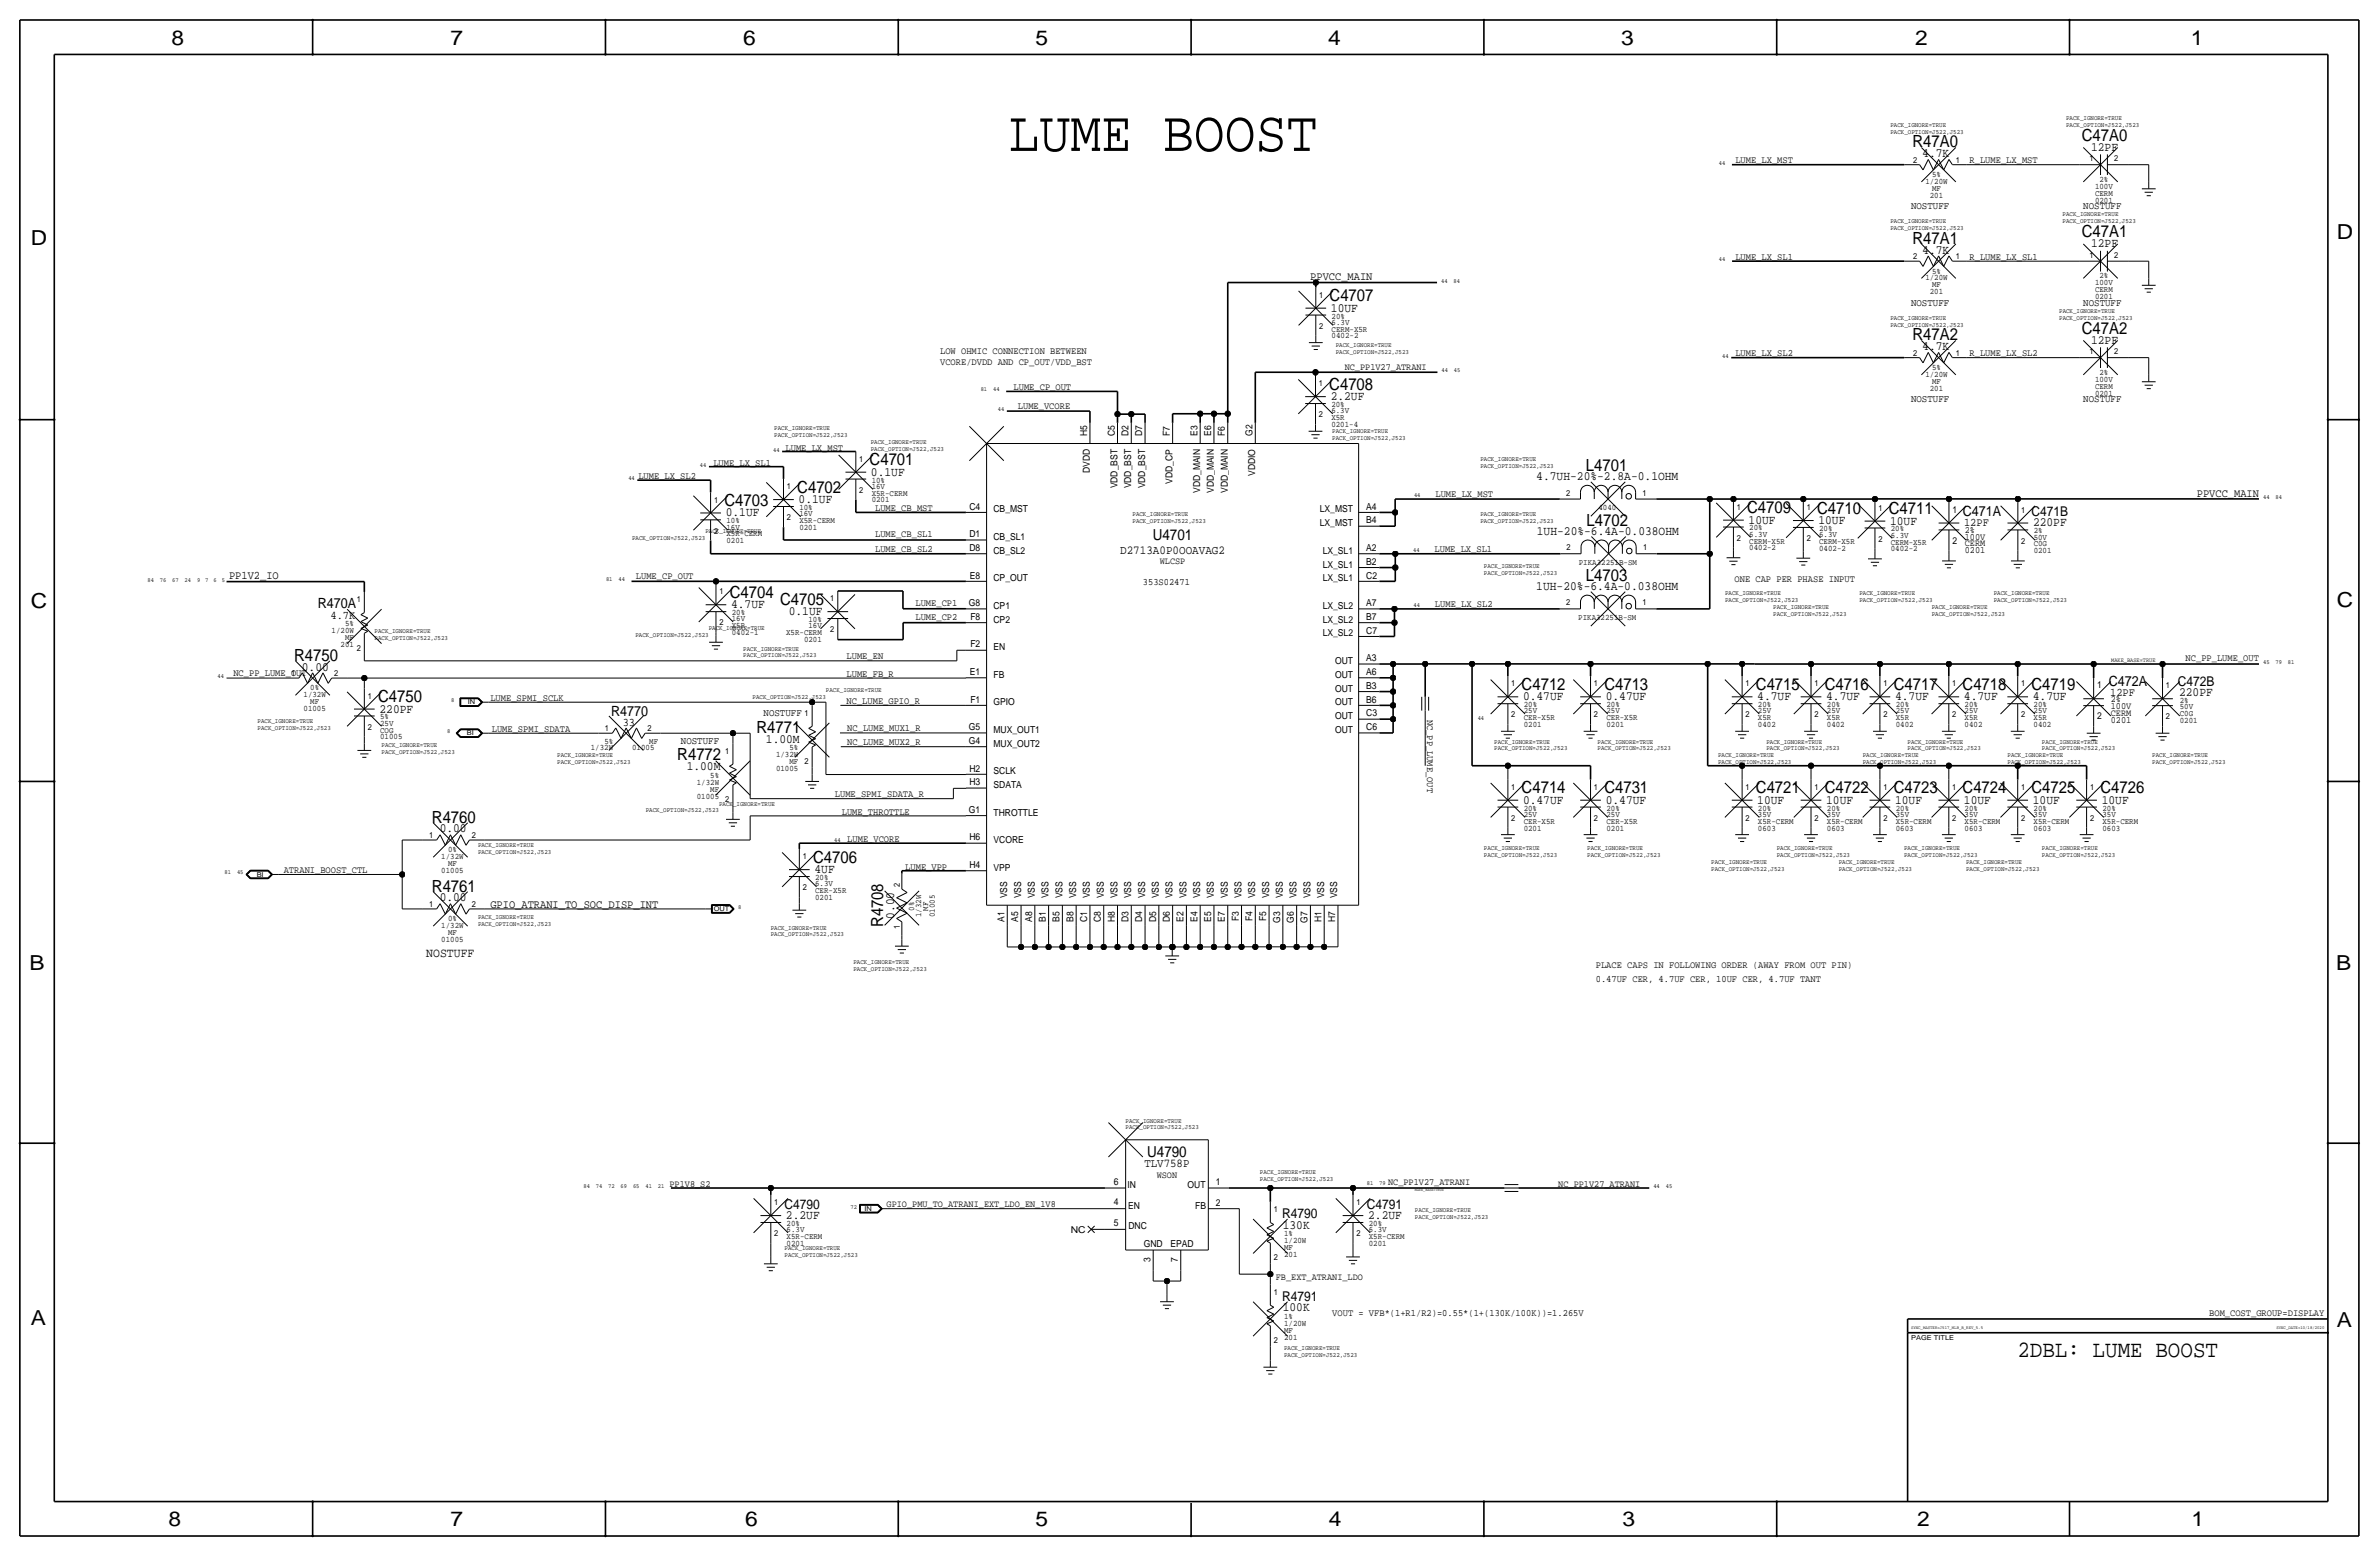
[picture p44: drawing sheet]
<svg xmlns="http://www.w3.org/2000/svg" width="877mm" height="574mm" viewBox="0 0 877 574" stroke-linecap="round" stroke-linejoin="round" font-family="sans-serif">
<defs><g id="words">
<text font-size="21.3" x="371.8" y="55.6">LUME BOOST</text>
<text font-size="8.6" x="743.7" y="500.1">2DBL: LUME BOOST</text>
<g font-size="7.6">
<text x="63.2" y="16.5">8</text>
<text x="166.1" y="16.5">7</text>
<text x="274" y="16.5">6</text>
<text x="381.7" y="16.5">5</text>
<text x="489.7" y="16.5">4</text>
<text x="597.6" y="16.5">3</text>
<text x="706.1" y="16.5">2</text>
<text x="807.7" y="16.5">1</text>
<text x="861.5" y="88.1">D</text>
<text x="11.4" y="90.4">D</text>
<text x="11.4" y="224.3">C</text>
<text x="861.5" y="223.8">C</text>
<text x="10.9" y="357.6">B</text>
<text x="861.3" y="357.4">B</text>
<text x="11.4" y="488.4">A</text>
<text x="861.5" y="489.2">A</text>
<text x="62.2" y="562.6">8</text>
<text x="166.1" y="562.6">7</text>
<text x="274.8" y="562.6">6</text>
<text x="381.7" y="562.6">5</text>
<text x="489.9" y="562.6">4</text>
<text x="598.1" y="562.6">3</text>
<text x="706.8" y="562.6">2</text>
<text x="807.9" y="562.6">1</text>
</g>
<g font-size="6.2">
<text x="767.5" y="51.8">C47A0</text>
<text x="705" y="54.4">R47A0</text>
<text x="705" y="89.9">R47A1</text>
<text x="767.5" y="87.4">C47A1</text>
<text x="490.2" y="111">C4707</text>
<text x="705" y="125.5">R47A2</text>
<text x="767.5" y="122.9">C47A2</text>
<text x="490.1" y="143.7">C4708</text>
<text x="320.6" y="171.5">C4701</text>
<text x="584.7" y="173.5">L4701</text>
<text x="293.9" y="181.6">C4702</text>
<text x="267.1" y="186.5">C4703</text>
<text x="644.1" y="189.2">C4709</text>
<text x="669.9" y="189.3">C4710</text>
<text x="696.3" y="189.5">C4711</text>
<text x="584.9" y="193.7">L4702</text>
<text x="584.7" y="214">L4703</text>
<text x="269" y="220.4">C4704</text>
<text x="287.6" y="222.9">C4705</text>
<text x="108.4" y="243.6">R4750</text>
<text x="561" y="254.3">C4712</text>
<text x="591.5" y="254.3">C4713</text>
<text x="647.3" y="254.3">C4715</text>
<text x="672.7" y="254.3">C4716</text>
<text x="698.1" y="254.3">C4717</text>
<text x="723.5" y="254.3">C4718</text>
<text x="748.9" y="254.3">C4719</text>
<text x="139.4" y="258.8">C4750</text>
<text x="278.9" y="270">R4771</text>
<text x="249.7" y="280.2">R4772</text>
<text x="561" y="292.4">C4714</text>
<text x="591.5" y="292.4">C4731</text>
<text x="647.3" y="292.4">C4721</text>
<text x="672.7" y="292.4">C4722</text>
<text x="698.1" y="292.4">C4723</text>
<text x="723.5" y="292.4">C4724</text>
<text x="748.9" y="292.4">C4725</text>
<text x="774.3" y="292.4">C4726</text>
<text x="159.2" y="303.3">R4760</text>
<text x="299.8" y="318">C4706</text>
<text x="159.2" y="328.7">R4761</text>
<text x="325.6" y="341.8" transform="rotate(-90 325.6 341.8)">R4708</text>
</g>
<g font-size="5.6">
<text x="425" y="199">U4701</text>
<text x="422.9" y="426.5">U4790</text>
</g>
<g font-size="5.2">
<text x="723.6" y="190.2">C471A</text>
<text x="117.1" y="224.3">R470A</text>
<text x="777.4" y="252.7">C472A</text>
<text x="225.3" y="263.9">R4770</text>
</g>
<g font-size="5">
<text x="749" y="190.2">C471B</text>
<text x="802.8" y="252.7">C472B</text>
<text x="289.3" y="445.5">C4790</text>
<text x="472.6" y="449.1">R4790</text>
<text x="503.9" y="445.5">C4791</text>
<text x="472.6" y="479.6">R4791</text>
</g>
<g font-size="4.7">
<text x="708.7" y="57.9">4.7K</text>
<text x="770.9" y="55.6">12PF</text>
<text x="708.7" y="93.5">4.7K</text>
<text x="770.9" y="91.2">12PF</text>
<text x="490.7" y="114.9">10UF</text>
<text x="708.7" y="129">4.7K</text>
<text x="770.9" y="126.7">12PF</text>
<text x="490.6" y="147.5">2.2UF</text>
<text x="321.1" y="175.3">0.1UF</text>
<text x="566.4" y="177.1">4.7UH-20%-2.8A-0.1OHM</text>
<text x="294.4" y="185.4">0.1UF</text>
<text x="267.6" y="190.3">0.1UF</text>
<text x="566.6" y="197.3">1UH-20%-6.4A-0.038OHM</text>
<text x="644.7" y="193">10UF</text>
<text x="670.4" y="193.1">10UF</text>
<text x="696.8" y="193.3">10UF</text>
<text x="749.5" y="194.1">220PF</text>
<text x="566.4" y="217.6">1UH-20%-6.4A-0.038OHM</text>
<text x="269.5" y="224.2">4.7UF</text>
<text x="290.8" y="226.7">0.1UF</text>
<text x="111.3" y="247.1">0.00</text>
<text x="803.4" y="256.5">220PF</text>
<text x="139.9" y="262.6">220PF</text>
<text x="561.5" y="258.1">0.47UF</text>
<text x="592" y="258.1">0.47UF</text>
<text x="647.9" y="258.1">4.7UF</text>
<text x="673.3" y="258.1">4.7UF</text>
<text x="698.7" y="258.1">4.7UF</text>
<text x="724.1" y="258.1">4.7UF</text>
<text x="749.5" y="258.1">4.7UF</text>
<text x="282.4" y="273.8">1.00M</text>
<text x="253.2" y="284">1.00M</text>
<text x="561.5" y="296.2">0.47UF</text>
<text x="592" y="296.2">0.47UF</text>
<text x="647.9" y="296.2">10UF</text>
<text x="673.3" y="296.2">10UF</text>
<text x="698.7" y="296.2">10UF</text>
<text x="724.1" y="296.2">10UF</text>
<text x="749.5" y="296.2">10UF</text>
<text x="774.9" y="296.2">10UF</text>
<text x="162.1" y="306.8">0.00</text>
<text x="300.3" y="321.8">4UF</text>
<text x="162.1" y="332.2">0.00</text>
<text x="329.7" y="338.7" transform="rotate(-90 329.7 338.7)">0.00</text>
<text x="157.2" y="352.8">NOSTUFF</text>
<text x="289.8" y="449.3">2.2UF</text>
<text x="504.4" y="449.3">2.2UF</text>
<text x="472.9" y="452.9">130K</text>
<text x="472.9" y="483.4">100K</text>
</g>
<text font-size="4.5" x="413" y="204.1">D2713A0P0OOAVAG2</text>
<text font-size="4.4" x="421.9" y="430.3">TLV758P</text>
<g font-size="4.3">
<text x="483.1" y="103.4">PPVCC_MAIN</text>
<text x="809.9" y="183.3">PPVCC_MAIN</text>
<text x="724.1" y="194.1">12PF</text>
<text x="84.4" y="213.5">PP1V2_IO</text>
<text x="121.8" y="228.1">4.7K</text>
<text x="778" y="256.5">12PF</text>
<text x="229.6" y="267.5">33</text>
<text x="180.8" y="334.5">GPIO_ATRANI_TO_SOC_DISP_INT</text>
</g>
<g font-size="3.8">
<text x="704.5" y="77.2">NOSTUFF</text>
<text x="768" y="77.2">NOSTUFF</text>
<text x="704.5" y="112.8">NOSTUFF</text>
<text x="768" y="112.8">NOSTUFF</text>
<text x="704.5" y="148.3">NOSTUFF</text>
<text x="768" y="148.3">NOSTUFF</text>
<text x="281.5" y="263.9">NOSTUFF</text>
<text x="251" y="274.1">NOSTUFF</text>
</g>
<g font-size="3.6">
<text x="639.8" y="60.2">LUME_LX_MST</text>
<text x="726.1" y="60.2">R_LUME_LX_MST</text>
<text x="639.8" y="95.7">LUME_LX_SL1</text>
<text x="726.1" y="95.8">R_LUME_LX_SL1</text>
<text x="346.6" y="130.5">LOW OHMIC CONNECTION BETWEEN</text>
<text x="639.8" y="131.1">LUME_LX_SL2</text>
<text x="726.1" y="131.3">R_LUME_LX_SL2</text>
<text x="346.6" y="134.4">VCORE/DVDD AND CP_OUT/VDD_BST</text>
<text x="373.7" y="143.8">LUME_CP_OUT</text>
<text x="375.3" y="150.9">LUME_VCORE</text>
<text x="289.6" y="166.3">LUME_LX_MST</text>
<text x="263" y="171.8">LUME_LX_SL1</text>
<text x="235.4" y="176.7">LUME_LX_SL2</text>
<text x="529.2" y="183.3">LUME_LX_MST</text>
<text x="322.6" y="188.2">LUME_CB_MST</text>
<text x="322.6" y="198.1">LUME_CB_SL1</text>
<text x="322.6" y="203.6">LUME_CB_SL2</text>
<text x="528.9" y="203.6">LUME_LX_SL1</text>
<text x="234.4" y="213.6">LUME_CP_OUT</text>
<text x="421.3" y="215.6">353S02471</text>
<text x="639.5" y="214.5">ONE CAP PER PHASE INPUT</text>
<text x="337.5" y="223.4">LUME_CP1</text>
<text x="529" y="223.7">LUME_LX_SL2</text>
<text x="337.5" y="228.4">LUME_CP2</text>
<text x="312.1" y="243.1">LUME_EN</text>
<text x="805.8" y="243.7">NC_PP_LUME_OUT</text>
<text x="86.1" y="249.3">NC_PP_LUME_OUT</text>
<text x="312.1" y="249.4">LUME_FB_R</text>
<text x="180.8" y="258.3">LUME_SPMI_SCLK</text>
<text x="312.1" y="259.4">NC_LUME_GPIO_R</text>
<text x="181.3" y="269.7">LUME_SPMI_SDATA</text>
<text x="312.4" y="269.6">NC_LUME_MUX1_R</text>
<text x="526.2" y="265.2" transform="rotate(90 526.2 265.2)">NC_PP_LUME_OUT</text>
<text x="312.4" y="274.7">NC_LUME_MUX2_R</text>
<text x="307.8" y="293.9">LUME_SPMI_SDATA_R</text>
<text x="310.3" y="300.2">LUME_THROTTLE</text>
<text x="312.4" y="310.3">LUME_VCORE</text>
<text x="104.6" y="321.8">ATRANI_BOOST_CTL</text>
<text x="333.8" y="320.5">LUME_VPP</text>
<text x="588.3" y="356.9">PLACE CAPS IN FOLLOWING ORDER (AWAY FROM OUT PIN)</text>
<text x="588.3" y="361.9">0.47UF CER, 4.7UF CER, 10UF CER, 4.7UF TANT</text>
<text x="491.2" y="484.9">VOUT = VFB*(1+R1/R2)=0.55*(1+(130K/100K))=1.265V</text>
<text x="814.5" y="484.9">BOM_COST_GROUP=DISPLAY</text>
</g>
<g font-size="3.5">
<text x="495.8" y="136.4">NC_PP1V27_ATRANI</text>
<text x="400.8" y="160.7" transform="rotate(-90 400.8 160.7)">H5</text>
<text x="411" y="160.7" transform="rotate(-90 411 160.7)">C5</text>
<text x="416" y="160.7" transform="rotate(-90 416 160.7)">D2</text>
<text x="421.1" y="160.7" transform="rotate(-90 421.1 160.7)">D7</text>
<text x="431.3" y="160.7" transform="rotate(-90 431.3 160.7)">F7</text>
<text x="441.4" y="160.7" transform="rotate(-90 441.4 160.7)">E3</text>
<text x="446.5" y="160.7" transform="rotate(-90 446.5 160.7)">E6</text>
<text x="451.6" y="160.7" transform="rotate(-90 451.6 160.7)">F6</text>
<text x="461.8" y="160.7" transform="rotate(-90 461.8 160.7)">G2</text>
<text x="401.8" y="174.4" transform="rotate(-90 401.8 174.4)">DVDD</text>
<text x="432.3" y="178.3" transform="rotate(-90 432.3 178.3)">VDD_CP</text>
<text x="462.8" y="175.5" transform="rotate(-90 462.8 175.5)">VDDIO</text>
<text x="412" y="180" transform="rotate(-90 412 180)">VDD_BST</text>
<text x="417.1" y="180" transform="rotate(-90 417.1 180)">VDD_BST</text>
<text x="422.1" y="180" transform="rotate(-90 422.1 180)">VDD_BST</text>
<text x="442.5" y="181.8" transform="rotate(-90 442.5 181.8)">VDD_MAIN</text>
<text x="447.5" y="181.8" transform="rotate(-90 447.5 181.8)">VDD_MAIN</text>
<text x="452.6" y="181.8" transform="rotate(-90 452.6 181.8)">VDD_MAIN</text>
<text x="357.4" y="187.9">C4</text>
<text x="366.3" y="188.9">CB_MST</text>
<text x="486.6" y="188.9">LX_MST</text>
<text x="503.7" y="187.9">A4</text>
<text x="719.8" y="189">1</text>
<text x="486.6" y="194">LX_MST</text>
<text x="503.7" y="192.9">B4</text>
<text x="724.4" y="196.6">2%</text>
<text x="357.4" y="198">D1</text>
<text x="357.4" y="203.1">D8</text>
<text x="366.3" y="199">CB_SL1</text>
<text x="503.7" y="203.1">A2</text>
<text x="719.8" y="200.4">2</text>
<text x="724.4" y="201.4">CERM</text>
<text x="724.4" y="198.9">100V</text>
<text x="724.4" y="204">0201</text>
<text x="366.3" y="204.1">CB_SL2</text>
<text x="427.6" y="207.9">WLCSP</text>
<text x="487.6" y="209.2">LX_SL1</text>
<text x="487.6" y="204.1">LX_SL1</text>
<text x="503.7" y="208.2">B2</text>
<text x="357.6" y="213.3">E8</text>
<text x="366.3" y="214.3">CP_OUT</text>
<text x="487.6" y="214.3">LX_SL1</text>
<text x="503.7" y="213.3">C2</text>
<text x="357.2" y="223.4">G8</text>
<text x="366.3" y="224.4">CP1</text>
<text x="487.6" y="224.4">LX_SL2</text>
<text x="503.7" y="223.4">A7</text>
<text x="357.8" y="228.5">F8</text>
<text x="366.3" y="229.5">CP2</text>
<text x="487.6" y="229.5">LX_SL2</text>
<text x="503.7" y="233.6">C7</text>
<text x="503.7" y="228.5">B7</text>
<text x="357.8" y="238.7">F2</text>
<text x="366.3" y="239.7">EN</text>
<text x="487.6" y="234.6">LX_SL2</text>
<text x="492.2" y="244.8">OUT</text>
<text x="503.7" y="243.7">A3</text>
<text x="357.6" y="248.8">E1</text>
<text x="366.3" y="249.8">FB</text>
<text x="492.2" y="249.8">OUT</text>
<text x="503.7" y="248.8">A6</text>
<text x="492.2" y="254.9">OUT</text>
<text x="503.7" y="253.9">B3</text>
<text x="773.1" y="253.7">1</text>
<text x="357.8" y="259">F1</text>
<text x="366.3" y="260">GPIO</text>
<text x="492.2" y="260">OUT</text>
<text x="503.7" y="259">B6</text>
<text x="778.2" y="258.8">2%</text>
<text x="778.2" y="261.4">100V</text>
<text x="778.2" y="263.9">CERM</text>
<text x="357.2" y="269.1">G5</text>
<text x="492.2" y="265.1">OUT</text>
<text x="503.7" y="269.1">C6</text>
<text x="503.7" y="264.1">C3</text>
<text x="773.1" y="265.2">2</text>
<text x="778.2" y="266.4">0201</text>
<text x="357.2" y="274.2">G4</text>
<text x="366.3" y="270.2">MUX_OUT1</text>
<text x="366.3" y="275.2">MUX_OUT2</text>
<text x="492.2" y="270.2">OUT</text>
<text x="357.4" y="284.4">H2</text>
<text x="366.3" y="285.4">SCLK</text>
<text x="357.4" y="289.5">H3</text>
<text x="366.3" y="290.5">SDATA</text>
<text x="357.2" y="299.6">G1</text>
<text x="366.3" y="300.6">THROTTLE</text>
<text x="357.4" y="309.8">H6</text>
<text x="366.3" y="310.8">VCORE</text>
<text x="357.4" y="319.9">H4</text>
<text x="366.3" y="321">VPP</text>
<text x="371.3" y="331.1" transform="rotate(-90 371.3 331.1)">VSS</text>
<text x="376.4" y="331.1" transform="rotate(-90 376.4 331.1)">VSS</text>
<text x="381.5" y="331.1" transform="rotate(-90 381.5 331.1)">VSS</text>
<text x="386.6" y="331.1" transform="rotate(-90 386.6 331.1)">VSS</text>
<text x="391.7" y="331.1" transform="rotate(-90 391.7 331.1)">VSS</text>
<text x="396.7" y="331.1" transform="rotate(-90 396.7 331.1)">VSS</text>
<text x="401.8" y="331.1" transform="rotate(-90 401.8 331.1)">VSS</text>
<text x="406.9" y="331.1" transform="rotate(-90 406.9 331.1)">VSS</text>
<text x="412" y="331.1" transform="rotate(-90 412 331.1)">VSS</text>
<text x="417.1" y="331.1" transform="rotate(-90 417.1 331.1)">VSS</text>
<text x="422.1" y="331.1" transform="rotate(-90 422.1 331.1)">VSS</text>
<text x="427.2" y="331.1" transform="rotate(-90 427.2 331.1)">VSS</text>
<text x="432.3" y="331.1" transform="rotate(-90 432.3 331.1)">VSS</text>
<text x="437.4" y="331.1" transform="rotate(-90 437.4 331.1)">VSS</text>
<text x="442.5" y="331.1" transform="rotate(-90 442.5 331.1)">VSS</text>
<text x="447.5" y="331.1" transform="rotate(-90 447.5 331.1)">VSS</text>
<text x="452.6" y="331.1" transform="rotate(-90 452.6 331.1)">VSS</text>
<text x="457.7" y="331.1" transform="rotate(-90 457.7 331.1)">VSS</text>
<text x="462.8" y="331.1" transform="rotate(-90 462.8 331.1)">VSS</text>
<text x="467.9" y="331.1" transform="rotate(-90 467.9 331.1)">VSS</text>
<text x="472.9" y="331.1" transform="rotate(-90 472.9 331.1)">VSS</text>
<text x="478" y="331.1" transform="rotate(-90 478 331.1)">VSS</text>
<text x="483.1" y="331.1" transform="rotate(-90 483.1 331.1)">VSS</text>
<text x="488.2" y="331.1" transform="rotate(-90 488.2 331.1)">VSS</text>
<text x="493" y="331.1" transform="rotate(-90 493 331.1)">VSS</text>
<text x="370.3" y="339.8" transform="rotate(-90 370.3 339.8)">A1</text>
<text x="375.4" y="339.8" transform="rotate(-90 375.4 339.8)">A5</text>
<text x="380.5" y="339.8" transform="rotate(-90 380.5 339.8)">A8</text>
<text x="385.6" y="339.8" transform="rotate(-90 385.6 339.8)">B1</text>
<text x="390.7" y="339.8" transform="rotate(-90 390.7 339.8)">B5</text>
<text x="395.7" y="339.8" transform="rotate(-90 395.7 339.8)">B8</text>
<text x="400.8" y="340" transform="rotate(-90 400.8 340)">C1</text>
<text x="405.9" y="340" transform="rotate(-90 405.9 340)">C8</text>
<text x="411" y="340" transform="rotate(-90 411 340)">H8</text>
<text x="416.1" y="340" transform="rotate(-90 416.1 340)">D3</text>
<text x="421.1" y="340" transform="rotate(-90 421.1 340)">D4</text>
<text x="426.2" y="340" transform="rotate(-90 426.2 340)">D5</text>
<text x="431.3" y="340" transform="rotate(-90 431.3 340)">D6</text>
<text x="436.4" y="339.8" transform="rotate(-90 436.4 339.8)">E2</text>
<text x="441.5" y="339.8" transform="rotate(-90 441.5 339.8)">E4</text>
<text x="446.5" y="339.8" transform="rotate(-90 446.5 339.8)">E5</text>
<text x="451.6" y="339.8" transform="rotate(-90 451.6 339.8)">E7</text>
<text x="456.7" y="339.6" transform="rotate(-90 456.7 339.6)">F3</text>
<text x="461.8" y="339.6" transform="rotate(-90 461.8 339.6)">F4</text>
<text x="466.9" y="339.6" transform="rotate(-90 466.9 339.6)">F5</text>
<text x="471.9" y="340.1" transform="rotate(-90 471.9 340.1)">G3</text>
<text x="477" y="340.1" transform="rotate(-90 477 340.1)">G6</text>
<text x="482.1" y="340.1" transform="rotate(-90 482.1 340.1)">G7</text>
<text x="487.2" y="340" transform="rotate(-90 487.2 340)">H1</text>
<text x="492.2" y="340" transform="rotate(-90 492.2 340)">H7</text>
<text x="246.8" y="437.4">PP1V8_S2</text>
<text x="410.7" y="436.9">6</text>
<text x="415.7" y="437.9">IN</text>
<text x="426.4" y="434.1">WSON</text>
<text x="437.8" y="437.9">OUT</text>
<text x="448.3" y="436.9">1</text>
<text x="511.8" y="436.6">NC_PP1V27_ATRANI</text>
<text x="574.5" y="437.4">NC_PP1V27_ATRANI</text>
<text x="326.8" y="445">GPIO_PMU_TO_ATRANI_EXT_LDO_EN_1V8</text>
<text x="410.7" y="444.2">4</text>
<text x="416" y="445.6">EN</text>
<text x="440.7" y="445.5">FB</text>
<text x="448.3" y="444.5">2</text>
<text x="394.7" y="454.4">NC</text>
<text x="410.7" y="451.9">5</text>
<text x="416" y="453.1">DNC</text>
<text x="421.6" y="459.7">GND</text>
<text x="431.5" y="459.7">EPAD</text>
<text x="424.1" y="465" transform="rotate(-90 424.1 465)">3</text>
<text x="434.3" y="465" transform="rotate(-90 434.3 465)">7</text>
<text x="470.4" y="471.7">FB_EXT_ATRANI_LDO</text>
</g>
<g font-size="3.1">
<text x="705.3" y="59.9">2</text>
<text x="721.1" y="59.9">1</text>
<text x="770.3" y="59.4">1</text>
<text x="779.5" y="59.4">2</text>
<text x="712.3" y="65.3">5%</text>
<text x="709.8" y="67.8">1/20W</text>
<text x="712.3" y="70.4">MF</text>
<text x="772.4" y="69.6">100V</text>
<text x="774" y="67.1">2%</text>
<text x="711.5" y="72.9">201</text>
<text x="772.4" y="72.1">CERM</text>
<text x="772.4" y="74.7">0201</text>
<text x="705.3" y="95.5">2</text>
<text x="721.1" y="95.5">1</text>
<text x="770.3" y="95">1</text>
<text x="779.5" y="95">2</text>
<text x="712.3" y="100.8">5%</text>
<text x="709.8" y="103.4">1/20W</text>
<text x="712.3" y="105.9">MF</text>
<text x="772.4" y="105.2">100V</text>
<text x="772.4" y="107.7">CERM</text>
<text x="774" y="102.6">2%</text>
<text x="486.4" y="109.8">1</text>
<text x="711.5" y="108.5">201</text>
<text x="772.4" y="110.2">0201</text>
<text x="490.9" y="119.7">6.3V</text>
<text x="490.9" y="117.4">20%</text>
<text x="486.4" y="121.2">2</text>
<text x="490.9" y="122.2">CERM-X5R</text>
<text x="490.9" y="124.8">0402-2</text>
<text x="705.3" y="131.1">2</text>
<text x="721.1" y="131.1">1</text>
<text x="770.3" y="130.6">1</text>
<text x="779.5" y="130.6">2</text>
<text x="712.3" y="136.4">5%</text>
<text x="486.3" y="142.4">1</text>
<text x="709.8" y="138.9">1/20W</text>
<text x="712.3" y="141.5">MF</text>
<text x="772.4" y="143.3">CERM</text>
<text x="772.4" y="140.7">100V</text>
<text x="774" y="138.2">2%</text>
<text x="711.5" y="144">201</text>
<text x="772.4" y="145.8">0201</text>
<text x="486.3" y="153.8">2</text>
<text x="490.8" y="150">20%</text>
<text x="490.8" y="152.3">6.3V</text>
<text x="490.8" y="154.8">X5R</text>
<text x="490.8" y="157.4">0201-4</text>
<text x="316.8" y="170.2">1</text>
<text x="321.4" y="177.9">10%</text>
<text x="263.2" y="185.3">1</text>
<text x="290.1" y="180.3">1</text>
<text x="316.8" y="181.7">2</text>
<text x="321.4" y="182.7">X5R-CERM</text>
<text x="321.4" y="180.1">16V</text>
<text x="321.4" y="185.2">0201</text>
<text x="577.3" y="182.7">2</text>
<text x="605.5" y="182.7">1</text>
<text x="290.1" y="191.8">2</text>
<text x="294.7" y="188">10%</text>
<text x="294.7" y="190.2">16V</text>
<text x="589.3" y="188">4040</text>
<text x="640.3" y="187.9">1</text>
<text x="666.1" y="188.1">1</text>
<text x="692.5" y="188.3">1</text>
<text x="745.2" y="189">1</text>
<text x="263.2" y="196.7">2</text>
<text x="267.8" y="197.7">X5R-CERM</text>
<text x="267.8" y="192.9">10%</text>
<text x="267.8" y="195.2">16V</text>
<text x="294.7" y="192.8">X5R-CERM</text>
<text x="294.7" y="195.3">0201</text>
<text x="644.9" y="197.8">6.3V</text>
<text x="644.9" y="195.5">20%</text>
<text x="670.7" y="195.7">20%</text>
<text x="670.7" y="198">6.3V</text>
<text x="697.1" y="195.9">20%</text>
<text x="749.8" y="196.6">2%</text>
<text x="267.8" y="200.3">0201</text>
<text x="577.5" y="202.8">2</text>
<text x="605.7" y="202.8">1</text>
<text x="640.3" y="199.3">2</text>
<text x="644.9" y="200.4">CERM-X5R</text>
<text x="644.9" y="202.9">0402-2</text>
<text x="666.1" y="199.5">2</text>
<text x="670.7" y="200.5">CERM-X5R</text>
<text x="670.7" y="203">0402-2</text>
<text x="692.5" y="199.7">2</text>
<text x="697.1" y="200.7">CERM-X5R</text>
<text x="697.1" y="198.2">6.3V</text>
<text x="697.1" y="203.3">0402-2</text>
<text x="745.2" y="200.4">2</text>
<text x="749.8" y="198.9">50V</text>
<text x="749.8" y="201.4">C0G</text>
<text x="749.8" y="204">0201</text>
<text x="582.1" y="208.2">PIKA32251B-SM</text>
<text x="131.5" y="222">1</text>
<text x="265.2" y="219.1">1</text>
<text x="306.1" y="221.6">1</text>
<text x="269.8" y="226.7">20%</text>
<text x="577.3" y="223.2">2</text>
<text x="605.5" y="223.2">1</text>
<text x="122.3" y="233.4">1/20W</text>
<text x="127.2" y="230.9">5%</text>
<text x="265.2" y="230.5">2</text>
<text x="269.8" y="231.5">X5R</text>
<text x="269.8" y="229">16V</text>
<text x="298.1" y="229.3">10%</text>
<text x="298.1" y="231.5">16V</text>
<text x="306.1" y="233.1">2</text>
<text x="581.9" y="228.5">PIKA32251B-SM</text>
<text x="125.6" y="238.5">201</text>
<text x="127.2" y="236">MF</text>
<text x="131.5" y="239.8">2</text>
<text x="269.8" y="234.1">0402-1</text>
<text x="289.8" y="234.1">X5R-CERM</text>
<text x="296.4" y="236.6">0201</text>
<text x="107.4" y="249.2">1</text>
<text x="123.1" y="249.2">2</text>
<text x="111.9" y="257">1/32W</text>
<text x="114.4" y="254.5">0%</text>
<text x="135.6" y="257.6">1</text>
<text x="557.2" y="253">1</text>
<text x="587.7" y="253">1</text>
<text x="643.5" y="253">1</text>
<text x="668.9" y="253">1</text>
<text x="694.3" y="253">1</text>
<text x="719.7" y="253">1</text>
<text x="745.1" y="253">1</text>
<text x="798.5" y="253.7">1</text>
<text x="111.9" y="262.1">01005</text>
<text x="114.4" y="259.6">MF</text>
<text x="296.6" y="263.9">1</text>
<text x="561.7" y="260.7">20%</text>
<text x="561.7" y="262.9">25V</text>
<text x="592.2" y="260.7">20%</text>
<text x="592.2" y="262.9">25V</text>
<text x="648.1" y="260.7">20%</text>
<text x="648.1" y="262.9">25V</text>
<text x="673.5" y="262.9">25V</text>
<text x="673.5" y="260.7">20%</text>
<text x="698.9" y="262.9">25V</text>
<text x="698.9" y="260.7">20%</text>
<text x="724.3" y="262.9">25V</text>
<text x="724.3" y="260.7">20%</text>
<text x="749.7" y="262.9">25V</text>
<text x="749.7" y="260.7">20%</text>
<text x="803.6" y="259.1">2%</text>
<text x="803.6" y="261.4">50V</text>
<text x="803.6" y="263.9">C0G</text>
<text x="135.6" y="269">2</text>
<text x="140.2" y="265.2">5%</text>
<text x="140.2" y="267.5">25V</text>
<text x="223" y="269.5">1</text>
<text x="238.7" y="269.5">2</text>
<text x="557.2" y="264.5">2</text>
<text x="561.7" y="265.5">CER-X5R</text>
<text x="561.7" y="268">0201</text>
<text x="587.7" y="264.5">2</text>
<text x="592.2" y="268">0201</text>
<text x="592.2" y="265.5">CER-X5R</text>
<text x="643.5" y="264.5">2</text>
<text x="648.1" y="265.5">X5R</text>
<text x="648.1" y="268">0402</text>
<text x="668.9" y="264.5">2</text>
<text x="673.5" y="265.5">X5R</text>
<text x="673.5" y="268">0402</text>
<text x="694.3" y="264.5">2</text>
<text x="698.9" y="268">0402</text>
<text x="698.9" y="265.5">X5R</text>
<text x="719.7" y="264.5">2</text>
<text x="724.3" y="268">0402</text>
<text x="724.3" y="265.5">X5R</text>
<text x="745.1" y="264.5">2</text>
<text x="749.7" y="268">0402</text>
<text x="749.7" y="265.5">X5R</text>
<text x="798.5" y="265.2">2</text>
<text x="803.6" y="266.4">0201</text>
<text x="140.2" y="270">COG</text>
<text x="140.2" y="272.5">01005</text>
<text x="222.8" y="274.1">5%</text>
<text x="239.3" y="274.1">MF</text>
<text x="217.8" y="276.6">1/32W</text>
<text x="233.1" y="276.6">01005</text>
<text x="267.4" y="277.9">1</text>
<text x="286.1" y="279.1">1/32W</text>
<text x="291" y="276.6">5%</text>
<text x="291" y="281.7">MF</text>
<text x="296.6" y="281.7">2</text>
<text x="261.8" y="286.8">5%</text>
<text x="286.1" y="284.2">01005</text>
<text x="256.9" y="289.3">1/32W</text>
<text x="261.8" y="291.8">MF</text>
<text x="557.2" y="291.1">1</text>
<text x="587.7" y="291.1">1</text>
<text x="643.5" y="291.1">1</text>
<text x="668.9" y="291.1">1</text>
<text x="694.3" y="291.1">1</text>
<text x="719.7" y="291.1">1</text>
<text x="745.1" y="291.1">1</text>
<text x="770.5" y="291.1">1</text>
<text x="256.9" y="294.4">01005</text>
<text x="267.4" y="295.7">2</text>
<text x="561.7" y="298.8">20%</text>
<text x="592.2" y="298.8">20%</text>
<text x="648.1" y="298.8">20%</text>
<text x="673.5" y="298.8">20%</text>
<text x="698.9" y="298.8">20%</text>
<text x="724.3" y="298.8">20%</text>
<text x="749.7" y="298.8">20%</text>
<text x="775.1" y="298.8">20%</text>
<text x="557.2" y="302.6">2</text>
<text x="561.7" y="301">25V</text>
<text x="561.7" y="303.6">CER-X5R</text>
<text x="587.7" y="302.6">2</text>
<text x="592.2" y="303.6">CER-X5R</text>
<text x="592.2" y="301">25V</text>
<text x="643.5" y="302.6">2</text>
<text x="648.1" y="303.6">X5R-CERM</text>
<text x="648.1" y="301">35V</text>
<text x="668.9" y="302.6">2</text>
<text x="673.5" y="303.6">X5R-CERM</text>
<text x="673.5" y="301">35V</text>
<text x="694.3" y="302.6">2</text>
<text x="698.9" y="303.6">X5R-CERM</text>
<text x="698.9" y="301">35V</text>
<text x="719.7" y="302.6">2</text>
<text x="724.3" y="303.6">X5R-CERM</text>
<text x="724.3" y="301">35V</text>
<text x="745.1" y="302.6">2</text>
<text x="749.7" y="303.6">X5R-CERM</text>
<text x="749.7" y="301">35V</text>
<text x="770.5" y="302.6">2</text>
<text x="775.1" y="303.6">X5R-CERM</text>
<text x="775.1" y="301">35V</text>
<text x="158.2" y="308.9">1</text>
<text x="173.9" y="308.9">2</text>
<text x="561.7" y="306.1">0201</text>
<text x="592.2" y="306.1">0201</text>
<text x="648.1" y="306.1">0603</text>
<text x="673.5" y="306.1">0603</text>
<text x="698.9" y="306.1">0603</text>
<text x="724.3" y="306.1">0603</text>
<text x="749.7" y="306.1">0603</text>
<text x="775.1" y="306.1">0603</text>
<text x="162.7" y="316.7">1/32W</text>
<text x="165.2" y="314.2">0%</text>
<text x="296" y="316.7">1</text>
<text x="162.7" y="321.8">01005</text>
<text x="165.2" y="319.3">MF</text>
<text x="296" y="328.2">2</text>
<text x="300.5" y="329.2">CER-X5R</text>
<text x="300.5" y="326.6">6.3V</text>
<text x="300.5" y="324.4">20%</text>
<text x="331.7" y="326.8" transform="rotate(-90 331.7 326.8)">2</text>
<text x="158.2" y="334.3">1</text>
<text x="173.9" y="334.3">2</text>
<text x="300.5" y="331.7">0201</text>
<text x="337.1" y="335.6" transform="rotate(-90 337.1 335.6)">0%</text>
<text x="342.1" y="335.6" transform="rotate(-90 342.1 335.6)">MF</text>
<text x="165.2" y="339.6">0%</text>
<text x="339.6" y="338.1" transform="rotate(-90 339.6 338.1)">1/32W</text>
<text x="344.7" y="338.1" transform="rotate(-90 344.7 338.1)">01005</text>
<text x="162.7" y="342.1">1/32W</text>
<text x="162.7" y="347.2">01005</text>
<text x="165.2" y="344.7">MF</text>
<text x="331.7" y="342.6" transform="rotate(-90 331.7 342.6)">1</text>
<text x="285.4" y="444.2">1</text>
<text x="469.6" y="446.8">1</text>
<text x="500.1" y="444.2">1</text>
<text x="285.4" y="455.7">2</text>
<text x="290" y="454.2">6.3V</text>
<text x="290" y="451.9">20%</text>
<text x="473.4" y="455.7">1%</text>
<text x="500.1" y="455.7">2</text>
<text x="504.6" y="451.9">20%</text>
<text x="504.6" y="454.2">6.3V</text>
<text x="290" y="459.2">0201</text>
<text x="290" y="456.7">X5R-CERM</text>
<text x="473.4" y="458.2">1/20W</text>
<text x="473.4" y="460.8">MF</text>
<text x="504.6" y="459.2">0201</text>
<text x="504.6" y="456.7">X5R-CERM</text>
<text x="469.6" y="464.6">2</text>
<text x="473.4" y="463.3">201</text>
<text x="469.6" y="477.3">1</text>
<text x="473.4" y="488.7">1/20W</text>
<text x="473.4" y="486.2">1%</text>
<text x="473.4" y="491.2">MF</text>
<text x="469.6" y="495">2</text>
<text x="473.4" y="493.8">201</text>
</g>
<g font-size="2.5">
<text x="172.5" y="259.6">IN</text>
<text x="172.1" y="271">BI</text>
<text x="94.6" y="323.1">BI</text>
<text x="263.1" y="335.8">OUT</text>
<text x="318.7" y="446.3">IN</text>
<text x="704.5" y="493.8">PAGE TITLE</text>
</g>
<g font-size="2.4">
<text x="696.9" y="46.7">PACK_IGNORE=TRUE</text>
<text x="761.7" y="44.2">PACK_IGNORE=TRUE</text>
<text x="761.7" y="46.7">PACK_OPTION=J522,J523</text>
<text x="696.9" y="49.3">PACK_OPTION=J522,J523</text>
<text x="696.9" y="82.3">PACK_IGNORE=TRUE</text>
<text x="760.4" y="79.8">PACK_IGNORE=TRUE</text>
<text x="760.4" y="82.3">PACK_OPTION=J522,J523</text>
<text x="696.9" y="84.8">PACK_OPTION=J522,J523</text>
<text x="696.9" y="117.9">PACK_IGNORE=TRUE</text>
<text x="759.2" y="115.3">PACK_IGNORE=TRUE</text>
<text x="759.2" y="117.9">PACK_OPTION=J522,J523</text>
<text x="696.9" y="120.4">PACK_OPTION=J522,J523</text>
<text x="492.5" y="128">PACK_IGNORE=TRUE</text>
<text x="492.5" y="130.6">PACK_OPTION=J522,J523</text>
<text x="285.4" y="158.5">PACK_IGNORE=TRUE</text>
<text x="285.4" y="161">PACK_OPTION=J522,J523</text>
<text x="491.2" y="159.8">PACK_IGNORE=TRUE</text>
<text x="321" y="166.1">PACK_OPTION=J522,J523</text>
<text x="321" y="163.6">PACK_IGNORE=TRUE</text>
<text x="491.2" y="162.3">PACK_OPTION=J522,J523</text>
<text x="545.8" y="172.5">PACK_OPTION=J522,J523</text>
<text x="545.8" y="169.9">PACK_IGNORE=TRUE</text>
<text x="417.5" y="190.2">PACK_IGNORE=TRUE</text>
<text x="545.8" y="190.2">PACK_IGNORE=TRUE</text>
<text x="260" y="196.6">PACK_IGNORE=TRUE</text>
<text x="417.5" y="192.8">PACK_OPTION=J522,J523</text>
<text x="545.8" y="192.8">PACK_OPTION=J522,J523</text>
<text x="233" y="199.1">PACK_OPTION=J522,J523</text>
<text x="547.1" y="209.3">PACK_IGNORE=TRUE</text>
<text x="547.1" y="211.8">PACK_OPTION=J522,J523</text>
<text x="636" y="219.5">PACK_IGNORE=TRUE</text>
<text x="636" y="222">PACK_OPTION=J522,J523</text>
<text x="685.5" y="219.5">PACK_IGNORE=TRUE</text>
<text x="685.5" y="222">PACK_OPTION=J522,J523</text>
<text x="735" y="222">PACK_OPTION=J522,J523</text>
<text x="735" y="219.5">PACK_IGNORE=TRUE</text>
<text x="653.7" y="224.5">PACK_IGNORE=TRUE</text>
<text x="653.7" y="227.1">PACK_OPTION=J522,J523</text>
<text x="712.2" y="224.5">PACK_IGNORE=TRUE</text>
<text x="712.2" y="227.1">PACK_OPTION=J522,J523</text>
<text x="138.1" y="233.4">PACK_IGNORE=TRUE</text>
<text x="261.3" y="232.2">PACK_IGNORE=TRUE</text>
<text x="138.1" y="236">PACK_OPTION=J522,J523</text>
<text x="234.3" y="234.7">PACK_OPTION=J522,J523</text>
<text x="274" y="239.8">PACK_IGNORE=TRUE</text>
<text x="274" y="242.3">PACK_OPTION=J522,J523</text>
<text x="277.5" y="257.6">PACK_OPTION=J522,J523</text>
<text x="304.5" y="255">PACK_IGNORE=TRUE</text>
<text x="94.9" y="266.4">PACK_IGNORE=TRUE</text>
<text x="94.9" y="269">PACK_OPTION=J522,J523</text>
<text x="140.7" y="275.3">PACK_IGNORE=TRUE</text>
<text x="550.9" y="274.1">PACK_IGNORE=TRUE</text>
<text x="589" y="274.1">PACK_IGNORE=TRUE</text>
<text x="651.2" y="274.1">PACK_IGNORE=TRUE</text>
<text x="703.3" y="274.1">PACK_IGNORE=TRUE</text>
<text x="752.8" y="274.1">PACK_IGNORE=TRUE</text>
<text x="140.7" y="277.9">PACK_OPTION=J522,J523</text>
<text x="205.4" y="279.1">PACK_IGNORE=TRUE</text>
<text x="205.4" y="281.7">PACK_OPTION=J522,J523</text>
<text x="550.9" y="276.6">PACK_OPTION=J522,J523</text>
<text x="589" y="276.6">PACK_OPTION=J522,J523</text>
<text x="633.4" y="279.1">PACK_IGNORE=TRUE</text>
<text x="633.4" y="281.7">PACK_OPTION=J522,J523</text>
<text x="651.2" y="276.6">PACK_OPTION=J522,J523</text>
<text x="686.8" y="279.1">PACK_IGNORE=TRUE</text>
<text x="686.8" y="281.7">PACK_OPTION=J522,J523</text>
<text x="703.3" y="276.6">PACK_OPTION=J522,J523</text>
<text x="740.1" y="279.1">PACK_IGNORE=TRUE</text>
<text x="740.1" y="281.7">PACK_OPTION=J522,J523</text>
<text x="752.8" y="276.6">PACK_OPTION=J522,J523</text>
<text x="793.4" y="279.1">PACK_IGNORE=TRUE</text>
<text x="793.4" y="281.7">PACK_OPTION=J522,J523</text>
<text x="238.1" y="299.5">PACK_OPTION=J522,J523</text>
<text x="265.1" y="296.9">PACK_IGNORE=TRUE</text>
<text x="176.2" y="312.2">PACK_IGNORE=TRUE</text>
<text x="176.2" y="314.7">PACK_OPTION=J522,J523</text>
<text x="547.1" y="313.4">PACK_IGNORE=TRUE</text>
<text x="547.1" y="316">PACK_OPTION=J522,J523</text>
<text x="585.2" y="316">PACK_OPTION=J522,J523</text>
<text x="585.2" y="313.4">PACK_IGNORE=TRUE</text>
<text x="655" y="316">PACK_OPTION=J522,J523</text>
<text x="655" y="313.4">PACK_IGNORE=TRUE</text>
<text x="702" y="316">PACK_OPTION=J522,J523</text>
<text x="702" y="313.4">PACK_IGNORE=TRUE</text>
<text x="752.8" y="313.4">PACK_IGNORE=TRUE</text>
<text x="752.8" y="316">PACK_OPTION=J522,J523</text>
<text x="630.9" y="318.5">PACK_IGNORE=TRUE</text>
<text x="630.9" y="321.1">PACK_OPTION=J522,J523</text>
<text x="677.9" y="318.5">PACK_IGNORE=TRUE</text>
<text x="677.9" y="321.1">PACK_OPTION=J522,J523</text>
<text x="724.9" y="318.5">PACK_IGNORE=TRUE</text>
<text x="724.9" y="321.1">PACK_OPTION=J522,J523</text>
<text x="176.2" y="338.8">PACK_IGNORE=TRUE</text>
<text x="176.2" y="341.4">PACK_OPTION=J522,J523</text>
<text x="284.2" y="342.6">PACK_IGNORE=TRUE</text>
<text x="284.2" y="345.2">PACK_OPTION=J522,J523</text>
<text x="314.7" y="355.3">PACK_IGNORE=TRUE</text>
<text x="314.7" y="357.9">PACK_OPTION=J522,J523</text>
<text x="415" y="413.8">PACK_IGNORE=TRUE</text>
<text x="415" y="416.3">PACK_OPTION=J522,J523</text>
<text x="464.5" y="432.8">PACK_IGNORE=TRUE</text>
<text x="464.5" y="435.4">PACK_OPTION=J522,J523</text>
<text x="521.7" y="446.8">PACK_IGNORE=TRUE</text>
<text x="521.7" y="449.3">PACK_OPTION=J522,J523</text>
<text x="289.3" y="460.8">PACK_IGNORE=TRUE</text>
<text x="289.3" y="463.3">PACK_OPTION=J522,J523</text>
<text x="473.4" y="497.6">PACK_IGNORE=TRUE</text>
<text x="473.4" y="500.1">PACK_OPTION=J522,J523</text>
</g>
<g font-size="2.3">
<text x="633.7" y="60.7">44</text>
<text x="633.7" y="96.3">44</text>
<text x="531.3" y="104.1">44</text>
<text x="535.9" y="104.1">84</text>
<text x="634.9" y="131.8">44</text>
<text x="531.5" y="137.2">44</text>
<text x="536" y="137.2">45</text>
<text x="361.5" y="144.3">81</text>
<text x="366.1" y="144.3">44</text>
<text x="367.9" y="151.5">44</text>
<text x="285" y="166.4">44</text>
<text x="258.1" y="172">44</text>
<text x="231.6" y="177">44</text>
<text x="521.3" y="183.3">44</text>
<text x="834.3" y="183.9">44</text>
<text x="838.9" y="183.9">84</text>
<text x="521" y="203.6">44</text>
<text x="54.4" y="214.4">84</text>
<text x="58.9" y="214.4">76</text>
<text x="63.5" y="214.4">67</text>
<text x="68.1" y="214.4">24</text>
<text x="72.6" y="214.4">9</text>
<text x="75.7" y="214.4">7</text>
<text x="78.7" y="214.4">6</text>
<text x="81.8" y="214.4">5</text>
<text x="223.4" y="214.3">81</text>
<text x="228" y="214.3">44</text>
<text x="521.1" y="223.7">44</text>
<text x="834.3" y="244.8">45</text>
<text x="838.9" y="244.8">79</text>
<text x="843.5" y="244.8">81</text>
<text x="80.2" y="249.9">44</text>
<text x="166.3" y="258.8">8</text>
<text x="544.8" y="265.2">44</text>
<text x="164.9" y="270.3">8</text>
<text x="307.5" y="310.3">44</text>
<text x="82.8" y="322.3">81</text>
<text x="87.4" y="322.3">45</text>
<text x="272.2" y="335">8</text>
<text x="215.1" y="437.9">84</text>
<text x="219.7" y="437.9">74</text>
<text x="224.2" y="437.9">72</text>
<text x="228.8" y="437.9">69</text>
<text x="233.4" y="437.9">65</text>
<text x="237.9" y="437.9">41</text>
<text x="242.5" y="437.9">21</text>
<text x="503.9" y="436.6">81</text>
<text x="508.5" y="436.6">79</text>
<text x="609.5" y="437.9">44</text>
<text x="614.1" y="437.9">45</text>
<text x="313.6" y="445.5">72</text>
</g>
<text font-size="2.2" x="778.4" y="244.1">MAKE_BASE=TRUE</text>
<g font-size="1.7">
<text x="704.5" y="490">SYNC_MASTER=J517_MLB_B_REV_5.5</text>
<text x="839.2" y="490">SYNC_DATE=10/18/2020</text>
</g>
<text font-size="1.4" x="521.7" y="439.2">MAKE_BASE=TRUE</text>
</g></defs>
<g fill="none" stroke="#000" stroke-width=".6">
<path d="M7.3 7.4v558.8zM7.3 7.4h862.3zM115.3 7.4v12.7zM223.2 7.4v12.7zM331.2 7.4v12.7zM439.1 7.4v12.7zM547.1 7.4v12.7zM655 7.4v12.7zM763 7.4v12.7zM869.6 7.4v558.8zM20 20.1v533.4zM20 20.1h838.2z"/>
<path d="M858.2 20.1v533.4zM638.5 60.7h63.5zM638.6 96.3h63.4zM452.6 104.1h32.5zM452.6 104.1v48.4zM485.1 104.1v1.9zM485.1 104.1h44.7zM462.8 137.2h22.2zM462.8 137.2v18.7zM485 137.2h44.9zM485 137.2v1.4zM638.3 131.8h63.7z"/>
<path d="M7.3 154.7h12.7zM370.9 144.3h41.1zM371.2 151.5h30.6zM401.8 151.5v4.4zM412 144.3v8.4zM412 152.7h5.1zM412 152.7v3.2zM417.1 152.7h5zM417.1 152.7v3.2zM422.1 152.7v3.2zM432.3 152.5h10.2zM432.3 152.5v3.4z"/>
<path d="M442.5 152.5h5zM442.5 152.5v3.4zM447.5 152.5h5.1zM447.5 152.5v3.4zM452.6 152.5v3.4zM858.2 154.7h11.4zM234.9 177h27.1zM261.4 172h27.4zM262 177v4.5zM288.3 166.4h27.2zM288.8 172v4.5zM262 199.2v4.9z"/>
<path d="M288.8 199h67.3zM288.8 194.3v4.7zM315.5 188.9h40.6zM315.5 184.2v4.7zM508.5 194h5.8zM508.5 188.9h5.8zM514.3 188.9v5.1zM514.3 183.9v5zM514.3 183.9h60.8zM610.6 183.9h19.7zM630.3 183.9h8.8zM630.3 183.9v20.2z"/>
<path d="M639.1 183.9h25.7zM639.1 184.1h.1M664.8 183.9h26.4zM664.8 183.9v.4zM691.2 183.9h27.3zM691.2 183.9h.1M691.2 183.9v.6zM718.5 183.9h25.4zM718.5 183.9v1.3zM743.9 183.9h88.9zM743.9 183.9v1.3zM83.5 214.4h50.8z"/>
<path d="M134.3 214.4v3.8zM232.8 214.3h31.2zM262 204.1h94.1zM264 214.3h92.1zM264 214.3v1zM308.9 217.8h24zM332.9 217.8v6.6zM508.5 209.2h5.9zM508.5 214.3h5.9zM508.5 204.1h5.9zM514.4 209.2v5.1zM514.4 204.1v5.1z"/>
<path d="M514.4 204.1h60.9zM610.8 204.1h19.5zM630.3 204.1v20.3zM308.9 235.8h24zM308.9 235.8h.1M332.9 224.4h23.2zM332.9 229.5h23.2zM332.9 229.5v6.3zM356.1 224.4h.1M508.5 224.4h5.6zM508.5 229.5h5.6zM508.5 234.6h5.6z"/>
<path d="M514.1 224.4h61zM514.1 224.4v5.1zM514.1 229.5v5.1zM610.6 224.4h19.7zM508.5 244.8h5.1zM508.5 249.8h5.1zM508.5 254.9h5.1zM508.5 260h5.1zM513.6 244.8h11.6zM513.6 244.8v5zM513.6 249.8v5.1zM513.6 254.9v5.1z"/>
<path d="M513.6 260v5.1zM525.2 244.7h.2zM525.2 244.8h.1M525.4 244.7h17.3zM525.4 244.7v12.1zM542.7 244.7h13.2zM542.7 244.7v37.5zM555.9 244.7h30.5zM555.9 244.7v4.5zM586.4 244.7h43.2zM586.4 244.7v4.5zM629.6 244.7h12.7z"/>
<path d="M629.6 244.7v37.5zM642.3 244.7h4.6zM642.3 244.7v4.5zM646.9 244.8h20.8zM646.9 244.8h.1M667.7 244.8h25.4zM667.7 244.8v4.4zM693.1 244.8h25.4zM693.1 244.8v4.4zM718.5 244.8h25.4zM718.5 244.8v4.4zM743.9 244.8h28z"/>
<path d="M743.9 244.8v4.4zM771.9 244.8h25.4zM771.9 244.8v5.1zM797.3 244.8h35.5zM797.3 244.8v5.1zM508.5 265.1h5.1zM508.5 270.2h5.1zM513.6 265.1v5.1zM7.3 288h12.7zM542.7 282.2h13.2zM555.9 282.2h30.5zM586.4 282.2v5.1z"/>
<path d="M629.6 282.2h12.7zM642.3 282.2h25.4zM667.7 282.2h25.4zM693.1 282.2h25.4zM718.5 282.2h25.4zM743.9 282.2h25.4zM743.9 282.2v5.1zM769.3 282.2v5.1zM858.2 288h11.4zM294.7 310.8h61.4zM294.7 310.8v2.1zM332.5 321h23.6z"/>
<path d="M332.5 321v1zM7.3 421.4h12.7zM247.3 437.9h36.9zM284.2 437.9h123.2zM284.2 437.9v2.5zM453.1 437.9h15.2zM468.3 437.9h30.5zM468.3 437.9v5.1zM498.8 437.9h55.9zM498.8 437.9v2.5zM559.8 437.9h48.2zM858.2 421.4h11.4z"/>
<path d="M703.3 486.2h154.9zM703.3 486.2v5zM703.3 491.2h154.9zM703.3 491.2v62.3zM20 553.5h838.2zM115.3 553.5v12.7zM223.2 553.5v12.7zM331.2 553.5v12.7zM439.1 554v12.2zM547.1 553.5v12.7zM655 553.5v12.7zM763 553.5v12.7z"/>
<path d="M7.3 566.2h862.3z"/>
</g>
<g fill="none" stroke="#000" stroke-width=".37">
<path d="M708.4 54.4l12.7 12.7zM710.9 58.8l-1.9 3.8zM710.9 58.8l1.9 3.8zM714.7 58.8l1.9 3.8zM714.7 58.8l-1.9 3.8zM718.5 58.8l1.3 1.9zM718.5 58.8l-1.9 3.8zM721.1 54.4l-12.7 12.7zM768 54.4l12.7 12.7zM774.4 56.9v7.6zM776.9 56.9v7.6zM780.7 54.4l-12.7 12.7z"/>
<path d="M702 60.7h5.7zM707.7 60.7l1.3 1.9zM719.8 60.7h5.1zM724.9 60.7h41.9zM766.8 60.7h7.6zM776.9 60.7h7.7zM784.6 60.7h7.6zM789.6 69.6h5.1zM790.7 70.9h3zM791.4 72.1h1.5zM792.2 60.7v6.4zM792.2 67.1v2.5z"/>
<path d="M702 96.3h5.7zM707.7 96.3l1.3 1.9zM708.4 89.9l12.7 12.7zM710.9 94.3l-1.9 3.9zM710.9 94.3l1.9 3.9zM714.7 94.3l1.9 3.9zM714.7 94.3l-1.9 3.9zM718.5 94.3l1.3 2zM718.5 94.3l-1.9 3.9zM719.8 96.3h5.1zM721.1 89.9l-12.7 12.7zM724.9 96.3h41.9z"/>
<path d="M766.8 96.3h7.6zM768 89.9l12.7 12.7zM774.4 92.5v7.6zM776.9 96.3h7.7zM776.9 92.5v7.6zM780.7 89.9l-12.7 12.7zM784.6 96.3h7.6zM792.2 96.3v6.3zM478.7 107.2l12.7 12.7zM481.3 113.6h7.6zM481.3 116.1h7.6zM485.1 106v7.6z"/>
<path d="M485.1 116.1v7.6zM491.4 107.2l-12.7 12.7zM789.6 105.2h5.1zM790.7 106.4h3zM791.4 107.7h1.5zM792.2 102.6v2.6zM478.6 139.9l12.7 12.7zM482.6 126.3h5zM483.6 127.6h3zM484.3 128.8h1.6zM485 138.6v7.6zM485.1 123.7v2.6z"/>
<path d="M491.3 139.9l-12.7 12.7zM702 131.8h5.7zM707.7 131.8l1.3 2zM708.4 125.5l12.7 12.7zM710.9 129.9l-1.9 3.9zM710.9 129.9l1.9 3.9zM714.7 129.9l1.9 3.9zM714.7 129.9l-1.9 3.9zM718.5 129.9l1.3 1.9zM718.5 129.9l-1.9 3.9zM719.8 131.8h5.1zM721.1 125.5l-12.7 12.7z"/>
<path d="M724.9 131.8h41.9zM766.8 131.8h7.6zM768 125.5l12.7 12.7zM774.4 128v7.6zM776.9 131.8h7.7zM776.9 128v7.6zM780.7 125.5l-12.7 12.7zM784.6 131.8h7.6zM792.2 131.8v6.4zM792.2 138.2v2.5zM357.4 157.1l12.7 12.7zM401.8 155.9v7.6z"/>
<path d="M412 155.9v7.6zM417.1 155.9v7.6zM422.1 155.9v7.6zM432.3 155.9v7.6zM442.5 155.9v7.6zM447.5 155.9v7.6zM452.6 155.9v7.6zM462.8 155.9v7.6zM481.2 146.2h7.6zM481.2 148.7h7.6zM482.4 159h5.1zM485 156.4h.1"/>
<path d="M485 156.4v2.6zM485 148.7v7.7zM789.6 140.7h5.1zM790.7 142h3zM791.4 143.3h1.5zM282.5 177.8l12.7 12.7zM288.8 176.5v7.7zM295.2 177.8l-12.7 12.7zM309.2 167.7l12.7 12.7zM311.7 174h7.6zM311.7 176.6h7.6zM315.5 166.4v7.6z"/>
<path d="M315.5 176.6v7.6zM321.9 167.7l-12.7 12.7zM357.4 169.8l12.7-12.7zM363.7 163.5h137.2zM363.7 163.5v170.2zM483.5 160.2h3zM484.2 161.5h1.6zM500.9 163.5v170.2zM586.5 177.6l12.7 12.7zM599.2 177.6l-12.7 12.7zM255.6 182.7l12.7 12.7zM258.2 189.1h7.6z"/>
<path d="M258.2 191.6h7.6zM262 181.5v7.6zM262 191.6v7.6zM268.3 182.7l-12.7 12.7zM285 184.2h7.7zM285 186.7h7.7zM288.8 186.7v7.6zM356.1 188.9h7.6zM356.1 199h7.6zM500.9 194h7.6zM500.9 188.9h7.6zM575.1 183.9h7.6z"/>
<path d="M582.7 181.4v2.5zM582.7 181.4a2.54 2.54 0 0 1 2.5-2.5 2.54 2.54 0 0 1 2.6 2.5 2.54 2.54 0 0 1 2.5-2.5 2.54 2.54 0 0 1 2.5 2.5 2.54 2.54 0 0 1 2.6-2.5 2.54 2.54 0 0 1 2.5 2.5 2.54 2.54 0 0 1 2.6-2.5 2.54 2.54 0 0 1 2.5 2.5M586.7 197.8l12.7 12.7zM587.8 181.4v2.5zM592.8 181.4v2.5zM597.9 181.4v2.5zM603 183.9h7.6zM603 181.4v2.5zM632.7 185.4l12.7 12.7zM635.3 191.7h7.6zM635.3 194.3h7.6zM639.1 184.1v7.6z"/>
<path d="M639.1 194.3v7.6zM645.4 185.4l-12.7 12.7zM658.5 185.5l12.7 12.7zM658.5 198.2l12.7-12.7zM661 191.9h7.6zM661 194.4h7.6zM664.8 184.3v7.6zM664.8 194.4v7.6zM684.9 185.7l12.7 12.7zM687.4 192.1h7.6zM687.4 194.6h7.6zM691.2 184.5v7.6z"/>
<path d="M691.2 194.6v7.6zM697.6 185.7l-12.7 12.7zM712.2 186.4l12.7 12.7zM714.7 192.8h7.6zM714.7 195.3h7.6zM718.5 185.2v7.6zM718.5 195.3v7.6zM724.9 186.4l-12.7 12.7zM737.6 186.4l12.7 12.7zM740.1 192.8h7.6zM740.1 195.3h7.6zM743.9 185.2v7.6z"/>
<path d="M743.9 195.3v7.6zM750.3 186.4l-12.7 12.7zM134.3 218.2v7.6zM257.6 216.6l12.7 12.7zM264 215.3v7.6zM270.3 216.6l-12.7 12.7zM302.5 219.1l12.7 12.7zM308.9 217.8v7.7zM315.2 219.1l-12.7 12.7zM356.1 214.3h7.6zM356.1 204.1h7.6zM500.9 214.3h7.6z"/>
<path d="M500.9 209.2h7.6zM500.9 204.1h7.6zM575.3 204.1h7.6zM582.9 201.6v2.5zM582.9 201.6a2.54 2.54 0 0 1 2.5-2.5 2.54 2.54 0 0 1 2.6 2.5 2.54 2.54 0 0 1 2.5-2.5 2.54 2.54 0 0 1 2.5 2.5 2.54 2.54 0 0 1 2.6-2.5 2.54 2.54 0 0 1 2.5 2.5 2.54 2.54 0 0 1 2.6-2.5 2.54 2.54 0 0 1 2.5 2.5M586.5 218.1l12.7 12.7zM586.7 210.5l12.7-12.7zM588 201.6v2.5zM593 201.6v2.5zM598.1 201.6v2.5zM599.2 218.1l-12.7 12.7zM603.2 204.1h7.6z"/>
<path d="M603.2 201.6v2.5zM636.5 205.6h5.1zM637.5 206.9h3.1zM638.3 208.1h1.5zM639.1 201.9v1.1zM639.1 203v2.6zM662.3 205.7h5.1zM663.3 207h3zM664.1 208.3h1.5zM664.8 202v1.2zM664.8 203.2v2.5zM688.7 206h5.1z"/>
<path d="M689.7 207.3h3.1zM690.5 208.5h1.5zM691.2 202.2v1.3zM691.2 203.5v2.5zM716 206.8h5.1zM717 208h3zM717.8 209.3h1.5zM718.5 202.9v1.3zM718.5 204.2v2.6zM741.4 206.8h5.1zM742.4 208h3zM743.2 209.3h1.5z"/>
<path d="M743.9 202.9v1.3zM743.9 204.2v2.6zM128 224.5l12.7 12.7zM133 231.6l2.6 1.1zM133 231.6l2.6-1.2zM133 229.1l2.6 1.3zM133 229.1l2.6-1.3zM133 226.6l1.3-.8zM133 226.6l2.6 1.2zM134.3 233.4v7.6zM134.3 233.4l1.3-.7zM140.7 224.5l-12.7 12.7z"/>
<path d="M260.1 222.9h7.7zM260.1 225.5h7.7zM261.4 236.7h5.1zM262.4 238h3.1zM263.2 239.3h1.5zM264 233.1v1.1zM264 234.2v2.5zM264 225.5v7.6zM305.1 225.5h7.6zM305.1 228h7.6zM308.9 228v7.6zM352.8 239.7h3.3z"/>
<path d="M352.8 239.7v3.9zM356.1 239.7h7.6zM356.1 224.4h7.6zM356.1 229.5h7.6zM500.9 234.6h7.6zM500.9 224.4h7.6zM500.9 229.5h7.6zM575.1 224.4h7.6zM582.7 221.9v2.5zM582.7 221.9a2.54 2.54 0 0 1 2.5-2.5 2.54 2.54 0 0 1 2.6 2.5 2.54 2.54 0 0 1 2.5-2.5 2.54 2.54 0 0 1 2.5 2.5 2.54 2.54 0 0 1 2.6-2.5 2.54 2.54 0 0 1 2.5 2.5 2.54 2.54 0 0 1 2.6-2.5 2.54 2.54 0 0 1 2.5 2.5M587.8 221.9v2.5zM592.8 221.9v2.5z"/>
<path d="M597.9 221.9v2.5zM603 224.4h7.6zM603 221.9v2.5zM83.5 249.9h21.6zM105.1 249.9h5.1zM108.9 243.6l12.7 12.7zM111.5 248l-1.3 1.9zM111.5 248l1.9 3.9zM115.3 248l-1.9 3.9zM115.3 248l1.9 3.9zM119.1 248l1.9 3.9zM119.1 248l-1.9 3.9z"/>
<path d="M121.6 243.6l-12.7 12.7zM122.3 249.9h5.7zM122.3 249.9l-1.3 2zM128 249.9h6.3zM128 255l12.7 12.7zM134.3 249.9v3.8zM134.3 249.9h221.8zM134.3 243.6h218.5zM134.3 241v2.6zM134.3 253.7v7.7zM140.7 255l-12.7 12.7zM169.6 257.3h6.8z"/>
<path d="M169.6 257.3v3.1zM169.7 257.4h6.6zM169.7 257.4v2.9zM169.8 257.5h6.5zM169.8 257.5v2.7zM169.9 257.6h6.3zM169.9 257.6v2.5zM176.2 257.6l1.3 1.2zM176.3 257.5l1.3 1.3zM176.3 257.4l1.5 1.4zM176.4 257.3l1.6 1.5zM177.5 258.8h2.5z"/>
<path d="M177.5 258.8l-1.3 1.3zM177.8 258.8l-1.5 1.5zM180 258.8h119.4zM299.4 258.8v1.3zM299.4 258.8h5.1zM304.5 258.8v26.7zM309.8 260h46.3zM356.1 249.9h.1M356.1 249.8h7.6zM356.1 260h7.6zM500.9 244.8h7.6zM500.9 249.8h7.6z"/>
<path d="M500.9 254.9h7.6zM500.9 260h7.6zM524.2 256.8v5.1zM525.4 256.8v5.1zM526.7 256.8v5.1zM549.6 250.5l12.7 12.7zM552.1 256.8h7.6zM552.1 259.4h7.6zM555.9 249.2v7.6zM555.9 259.4v7.6zM562.3 250.5l-12.7 12.7zM580 250.5l12.7 12.7z"/>
<path d="M582.6 256.8h7.6zM582.6 259.4h7.6zM586.4 249.2v7.6zM586.4 259.4v7.6zM592.7 250.5l-12.7 12.7zM635.9 250.5l12.7 12.7zM638.5 256.8h7.6zM638.5 259.4h7.6zM642.3 249.2v7.6zM642.3 259.4v7.6zM648.6 250.5l-12.7 12.7zM661.3 250.5l12.7 12.7z"/>
<path d="M663.9 256.8h7.6zM663.9 259.4h7.6zM667.7 249.2v7.6zM667.7 259.4v7.6zM674 250.5l-12.7 12.7zM686.7 250.5l12.7 12.7zM689.3 256.8h7.6zM689.3 259.4h7.6zM693.1 249.2v7.6zM693.1 259.4v7.6zM699.4 250.5l-12.7 12.7zM712.1 250.5l12.7 12.7z"/>
<path d="M714.7 256.8h7.6zM714.7 259.4h7.6zM718.5 249.2v7.6zM718.5 259.4v7.6zM737.5 250.5l12.7 12.7zM740.1 256.8h7.6zM740.1 259.4h7.6zM743.9 249.2v7.6zM743.9 259.4v7.6zM750.2 250.5l-12.7 12.7zM765.5 251.2l12.7 12.7zM768 257.6h7.7z"/>
<path d="M771.9 249.9v7.7zM778.2 251.2l-12.7 12.7zM790.9 251.2l12.7 12.7zM793.4 257.6h7.7zM797.3 249.9v7.7zM803.6 251.2l-12.7 12.7zM130.5 261.4h7.6zM130.5 263.9h7.6zM131.8 276.6h5.1zM132.8 277.9h3zM133.6 279.1h1.5zM134.3 271.5v2.6z"/>
<path d="M134.3 274.1v2.5zM134.3 263.9v7.6zM168.1 270.3l1.6 1.5zM168.1 270.3l1.6-1.6zM168.3 270.3l1.5 1.4zM168.5 270.3l1.3 1.3zM168.5 270.3l1.3-1.4zM168.6 270.3l1.3 1.2zM169.6 260.4h6.8zM169.7 260.3h6.6zM169.7 271.8h6.7zM169.7 268.7h6.7z"/>
<path d="M169.8 271.7h6.5zM169.8 268.8h6.5zM169.8 268.8l-1.5 1.5zM169.8 260.2h6.5zM169.8 271.6h6.5zM169.8 268.9h6.5zM169.9 271.5h6.3zM169.9 269h6.3zM169.9 269l-1.3 1.3zM169.9 260.1h6.3zM176.2 269l1.3 1.3zM176.2 271.5l1.3-1.2z"/>
<path d="M176.3 268.9l1.3 1.4zM176.3 271.6l1.3-1.3zM176.3 260.2l1.3-1.4zM176.3 268.8l1.5 1.5zM176.3 271.7l1.5-1.4zM176.4 268.7l1.6 1.6zM176.4 271.8l1.6-1.5zM176.4 260.4l1.6-1.6zM177.5 270.3h2.5zM180 270.3h40.7zM220.7 270.3h5.1zM224.5 263.9l12.7 12.7z"/>
<path d="M227 268.3l-1.2 2zM227 268.3l2 3.9zM230.8 268.3l-1.8 3.9zM230.8 268.3l2 3.9zM234.6 268.3l2 3.9zM234.6 268.3l-1.8 3.9zM237.2 263.9l-12.7 12.7zM237.8 270.3h5.7zM237.8 270.3l-1.2 1.9zM243.5 270.3h26.7zM270.2 270.3v3.8zM270.2 270.3h6.4z"/>
<path d="M270.2 274.1v7.6zM276.6 270.3v24.1zM293.1 266.4l12.7 12.7zM298.1 273.6l2.6 1zM298.1 273.6l2.6-1.3zM298.1 271l2.6 1.3zM298.1 271l2.6-1.3zM298.1 268.5l1.3-.8zM298.1 268.5l2.6 1.2zM299.4 275.3v7.7zM299.4 275.3l1.3-.7zM299.4 260.1v7.6z"/>
<path d="M305.8 266.4l-12.7 12.7zM309.7 270.2h46.4zM310 275.2h46.1zM356.1 275.2h7.6zM356.1 270.2h7.6zM500.9 270.2h7.6zM500.9 265.1h7.6zM525.4 261.9v20.3zM553.4 269.5h5zM554.4 270.8h3zM555.1 272.1h1.6zM555.9 267v2.5z"/>
<path d="M583.8 269.5h5.1zM584.9 270.8h3zM585.6 272.1h1.5zM586.4 267v2.5zM639.7 269.5h5.1zM640.7 270.8h3.1zM641.5 272.1h1.5zM642.3 267v2.5zM665.1 269.5h5.1zM666.1 270.8h3.1zM666.9 272.1h1.5zM667.7 267v2.5z"/>
<path d="M690.5 269.5h5.1zM691.5 270.8h3.1zM692.3 272.1h1.5zM693.1 267v2.5zM712.1 263.2l12.7-12.7zM715.9 269.5h5.1zM716.9 270.8h3.1zM717.7 272.1h1.5zM718.5 267v2.5zM741.3 269.5h5.1zM742.3 270.8h3.1zM743.1 272.1h1.5z"/>
<path d="M743.9 267v2.5zM768 260.1h7.7zM769.3 270.3h5.1zM770.3 271.5h3.1zM771.1 272.8h1.5zM771.9 267.7v2.6zM771.9 260.1v7.6zM793.4 260.1h7.7zM794.7 270.3h5.1zM795.7 271.5h3.1zM796.5 272.8h1.5zM797.3 267.7v2.6z"/>
<path d="M797.3 260.1v7.6zM263.9 280.4l12.7 12.7zM268.9 287.5l2.6 1zM268.9 287.5l2.6-1.2zM268.9 285l2.6 1.3zM268.9 285l2.6-1.3zM268.9 282.4l1.3-.7zM268.9 282.4l2.6 1.3zM270.2 296.9v2.6zM270.2 289.3v7.6zM270.2 289.3l1.3-.8zM270.2 299.5v2.5z"/>
<path d="M276.6 294.4h74.9zM276.6 280.4l-12.7 12.7zM296.9 288h5.1zM297.9 289.3h3zM298.7 290.6h1.5zM299.4 283v2.5zM299.4 285.5v2.5zM304.5 285.5h51.6zM351.5 290.6v3.8zM351.5 290.6h4.6zM356.1 290.5h.1M356.1 285.4h.1"/>
<path d="M356.1 285.4h7.6zM356.1 290.5h7.6zM549.6 288.6l12.7 12.7zM552.1 294.9h7.6zM552.1 297.5h7.6zM555.9 282.2v5.1zM555.9 287.3v7.6zM555.9 297.5v7.6zM580 288.6l12.7 12.7zM582.6 294.9h7.6zM582.6 297.5h7.6zM586.4 287.3v7.6z"/>
<path d="M586.4 297.5v7.6zM635.9 288.6l12.7 12.7zM638.5 294.9h7.6zM638.5 297.5h7.6zM642.3 282.2v5.1zM642.3 287.3v7.6zM642.3 297.5v7.6zM661.3 288.6l12.7 12.7zM663.9 294.9h7.6zM663.9 297.5h7.6zM667.7 282.2v5.1zM667.7 287.3v7.6z"/>
<path d="M667.7 297.5v7.6zM674 288.6l-12.7 12.7zM686.7 288.6l12.7 12.7zM689.3 294.9h7.6zM689.3 297.5h7.6zM693.1 282.2v5.1zM693.1 287.3v7.6zM693.1 297.5v7.6zM699.4 288.6l-12.7 12.7zM712.1 288.6l12.7 12.7zM714.7 294.9h7.6zM714.7 297.5h7.6z"/>
<path d="M718.5 282.2v5.1zM718.5 287.3v7.6zM718.5 297.5v7.6zM737.5 288.6l12.7 12.7zM740.1 294.9h7.6zM740.1 297.5h7.6zM743.9 287.3v7.6zM743.9 297.5v7.6zM750.2 288.6l-12.7 12.7zM762.9 288.6l12.7 12.7zM765.5 294.9h7.6zM765.5 297.5h7.6z"/>
<path d="M769.3 287.3v7.6zM769.3 297.5v7.6zM775.6 288.6l-12.7 12.7zM148.3 309.6v12.7zM148.3 309.6h7.6zM155.9 309.6h5.1zM159.7 303.3l12.7 12.7zM162.3 307.7l-1.3 1.9zM162.3 307.7l1.9 3.9zM166.1 307.7l-1.9 3.9zM166.1 307.7l1.9 3.9zM169.9 307.7l1.9 3.9z"/>
<path d="M169.9 307.7l-1.9 3.9zM172.4 303.3l-12.7 12.7zM173.1 309.6h5.7zM173.1 309.6l-1.3 2zM178.8 309.6h97.8zM267.7 302h5zM268.7 303.3h3zM269.4 304.5h1.6zM276.6 300.7h79.5zM276.6 300.7v8.9zM288.3 314.2l12.7 12.7zM294.7 312.9v7.6z"/>
<path d="M301 314.2l-12.7 12.7zM356.1 300.7h.1M356.1 310.8h7.6zM356.1 300.6h7.6zM549.6 301.3l12.7-12.7zM553.4 307.6h5zM554.4 308.9h3zM555.1 310.2h1.6zM555.9 305.1v2.5zM580 301.3l12.7-12.7zM583.8 307.6h5.1zM584.9 308.9h3z"/>
<path d="M585.6 310.2h1.5zM586.4 305.1v2.5zM635.9 301.3l12.7-12.7zM639.7 307.6h5.1zM640.7 308.9h3.1zM641.5 310.2h1.5zM642.3 305.1v2.5zM665.1 307.6h5.1zM666.1 308.9h3.1zM666.9 310.2h1.5zM667.7 305.1v2.5zM690.5 307.6h5.1z"/>
<path d="M691.5 308.9h3.1zM692.3 310.2h1.5zM693.1 305.1v2.5zM712.1 301.3l12.7-12.7zM715.9 307.6h5.1zM716.9 308.9h3.1zM717.7 310.2h1.5zM718.5 305.1v2.5zM741.3 307.6h5.1zM742.3 308.9h3.1zM743.1 310.2h1.5zM743.9 305.1v2.5z"/>
<path d="M766.7 307.6h5.1zM767.7 308.9h3.1zM768.5 310.2h1.5zM769.3 305.1v2.5zM90.7 322.3l1.6 1.6zM90.8 322.3l1.5 1.5zM90.8 322.3l1.5-1.4zM91 322.3l1.4 1.4zM91.1 322.3l1.3 1.3zM91.1 322.3l1.3-1.2zM92.3 323.9h6.6zM92.3 320.8h6.6z"/>
<path d="M92.3 320.8l-1.6 1.5zM92.3 323.8h6.6zM92.3 320.9h6.6zM92.4 323.7h6.4zM92.4 321h6.4zM92.4 321l-1.4 1.3zM92.4 323.6h6.4zM92.4 321.1h6.4zM98.8 321.1l1.2 1.2zM98.8 321l1.4 1.3zM98.8 323.7l1.4-1.4zM98.9 320.9l1.4 1.4z"/>
<path d="M98.9 320.8l1.6 1.5zM98.9 323.9l1.6-1.6zM100 322.3l-1.2 1.3zM100 322.3h2.6zM100.3 322.3l-1.4 1.5zM102.6 322.3h45.7zM148.3 335h7.6zM148.3 322.3v12.7zM155.9 335h5.1zM159.7 328.7l12.7 12.7zM162.3 333.1l-1.3 1.9zM162.3 333.1l1.9 3.9z"/>
<path d="M166.1 333.1l-1.9 3.9zM166.1 333.1l1.9 3.9zM169.9 333.1l1.9 3.9zM169.9 333.1l-1.9 3.9zM172.4 328.7l-12.7 12.7zM173.1 335h5.7zM173.1 335l-1.3 2zM178.8 335h81.2zM260 335h2.6zM262.3 333.5h6.8zM262.3 333.5v3.1zM262.3 336.6h6.8z"/>
<path d="M262.4 333.6h6.6zM262.4 333.6v2.9zM262.4 336.5h6.6zM262.5 333.7h6.5zM262.5 333.7v2.7zM262.5 336.4h6.5zM262.6 333.8h6.3zM262.6 333.8v2.5zM262.6 336.3h6.3zM268.9 333.8l1.3 1.2zM269 333.7l1.4 1.3zM269 336.4l1.4-1.4z"/>
<path d="M269 333.6l1.5 1.4zM269.1 333.5l1.6 1.5zM270.2 335l-1.3 1.3zM270.5 335l-1.5 1.5zM270.7 335l-1.6 1.6zM290.9 320.5h7.6zM290.9 323.1h7.6zM292.2 335.5h5zM293.2 336.8h3zM293.9 338h1.6zM294.7 330.7v2.2zM294.7 323.1v7.6z"/>
<path d="M294.7 332.9v2.6zM326.1 328.4l12.7 12.7zM330.6 338.5l1.9 1.3zM330.6 338.5l3.8-1.9zM330.6 334.7l3.8 1.9zM330.6 330.9l3.8-1.9zM330.6 334.7l3.8-1.9zM330.6 330.9l3.8 1.9zM332.5 322v5.7zM332.5 339.8v5.1zM332.5 327.7l1.9 1.3zM338.8 328.4l-12.7 12.7z"/>
<path d="M356.1 321h7.6zM363.7 333.7h137.2zM371.3 333.7v7.6zM376.4 333.7v7.6zM381.5 333.7v7.6zM386.6 333.7v7.6zM391.7 333.7v7.6zM396.7 333.7v7.6zM401.8 333.7v7.6zM406.9 333.7v7.6zM412 333.7v7.6zM417.1 333.7v7.6z"/>
<path d="M422.1 333.7v7.6zM427.2 333.7v7.6zM432.3 333.7v7.6zM437.4 333.7v7.6zM442.5 333.7v7.6zM447.5 333.7v7.6zM452.6 333.7v7.6zM457.7 333.7v7.6zM462.8 333.7v7.6zM467.9 333.7v7.6zM472.9 333.7v7.6zM478 333.7v7.6z"/>
<path d="M483.1 333.7v7.6zM488.2 333.7v7.6zM493.3 333.7v7.6zM329.9 348.7h5.1zM331 350h3zM331.7 351.3h1.5zM332.5 344.9v1.3zM332.5 346.2v2.5zM371.3 349h5.1zM371.3 341.3v7.7zM376.4 341.3v7.7zM376.4 349h5.1z"/>
<path d="M381.5 349h5.1zM381.5 341.3v7.7zM386.6 341.3v7.7zM386.6 349h5.1zM391.7 341.3v7.7zM391.7 349h5zM396.7 349h5.1zM396.7 341.3v7.7zM401.8 341.3v7.7zM401.8 349h5.1zM406.9 349h5.1zM406.9 341.3v7.7z"/>
<path d="M412 341.3v7.7zM412 349h5.1zM417.1 341.3v7.7zM417.1 349h5zM422.1 349h5.1zM422.1 341.3v7.7zM427.2 341.3v7.7zM427.2 349h5zM429.6 352.3h5.1zM430.6 353.6h3.1zM431.4 354.9h1.5zM432.2 349v.8z"/>
<path d="M432.2 349h.1M432.2 349.8v2.5zM432.3 341.3v7.7zM432.3 349h5.1zM437.4 349h5.1zM437.4 341.3v7.7zM442.5 341.3v7.7zM442.5 349h5zM447.5 349h5.1zM447.5 341.3v7.7zM452.6 341.3v7.7zM452.6 349h5z"/>
<path d="M457.6 349h.1M457.7 341.3v7.7zM457.7 349h5.1zM462.8 349h5.1zM462.8 341.3v7.7zM467.9 341.3v7.7zM467.9 349h5zM472.9 349h5.1zM472.9 341.3v7.7zM478 341.3v7.7zM478 349h5.1zM483.1 341.3v7.7z"/>
<path d="M483.1 349h5.1zM488.2 349h5.1zM488.2 341.3v7.7zM493.3 341.3v7.7zM408.6 413.8l12.7 12.7zM421.3 413.8l-12.7 12.7zM407.4 437.9h7.6zM415 420.1v40.7zM415 420.1h30.5zM445.5 437.9h7.6zM445.5 420.1v40.7zM554.7 439.2h5.1z"/>
<path d="M554.7 437.9h5.1zM554.7 436.6h5.1zM277.8 441.7l12.7 12.7zM280.4 448.1h7.6zM280.4 450.6h7.6zM284.2 458.2v5.1zM284.2 440.4v7.7zM284.2 450.6v7.6zM290.5 441.7l-12.7 12.7zM316.9 443.9v3.2zM316.9 447.1h6.8zM316.9 443.9h6.8z"/>
<path d="M317 444h6.6zM317 444v3zM317 447h6.6zM317.1 444.1h6.5zM317.1 444.1v2.8zM317.1 446.9h6.5zM317.2 444.2h6.3zM317.2 444.2v2.6zM317.2 446.8h6.3zM323.5 444.2l1.3 1.3zM323.5 446.8l1.3-1.3zM323.6 444.1l1.4 1.4z"/>
<path d="M323.6 446.9l1.4-1.4zM323.6 444l1.5 1.5zM323.7 443.9l1.6 1.6zM324.8 445.5h2.6zM325.1 445.5l-1.5 1.5zM325.3 445.5l-1.6 1.6zM327.4 445.5h80zM401 451.9l2.6 2.5zM402.3 453.1h5.1zM403.6 451.9l-2.6 2.5zM407.4 445.5h7.6zM407.4 453.1h7.6z"/>
<path d="M445.5 445.5h7.6zM453.1 445.5h3.8zM456.9 445.5v24.1zM462 449.3l12.7 12.7zM467.1 457.5l1.2 .7zM467.1 457.5l2.5-1.1zM467.1 455.2l2.5 1.2zM467.1 455.2l2.5-1.3zM467.1 452.6l2.5 1.3zM467.1 452.6l2.5-1.2zM468.3 458.2v7.6zM468.3 443v7.6z"/>
<path d="M468.3 450.6l1.3 .8zM474.7 449.3l-12.7 12.7zM492.5 441.7l12.7 12.7zM495 448.1h7.6zM495 450.6h7.6zM498.8 458.2v2.6zM498.8 440.4v7.7zM498.8 450.6v7.6zM505.2 441.7l-12.7 12.7zM281.6 465.8h5.1zM282.7 467.1h3zM283.4 468.4h1.5z"/>
<path d="M284.2 463.3v2.5zM415 460.8h30.5zM425.1 468.4v3.8zM425.1 472.2h5.1zM425.1 460.8v7.6zM427.7 479.8h5.1zM430.2 472.2h5.1zM430.2 472.2v5.1zM430.2 477.3v2.5zM435.3 468.4v3.8zM435.3 460.8v7.6zM456.9 469.6h11.4z"/>
<path d="M462 479.8l12.7 12.7zM468.3 469.6v3.9zM468.3 465.8v3.8zM468.3 473.5v7.6zM474.7 479.8l-12.7 12.7zM496.3 463.3h5zM497.3 464.6h3zM498 465.8h1.6zM498.8 460.8v2.5zM428.7 481.1h3.1zM429.5 482.3h1.5zM467.1 487.9l1.2 .8z"/>
<path d="M467.1 487.9l2.5-1zM467.1 485.6l2.5 1.3zM467.1 485.6l2.5-1.2zM467.1 483.1l2.5 1.3zM467.1 483.1l2.5-1.3zM468.3 496.3v5.1zM468.3 488.7v7.6zM468.3 481.1l1.3 .7zM465.8 503.9h5.1zM466.8 505.2h3.1zM467.6 506.5h1.5zM468.3 501.4v2.5z"/>
<circle cx="600.5" cy="182.9" r="1.02"/>
<circle cx="600.7" cy="203.1" r="1.02"/>
<circle cx="600.5" cy="223.4" r="1.02"/>
</g>
<g fill="#000" stroke="#000" stroke-width=".37">
<path d="M115.1 7.2h.4v.3h-.4zM115.1 19.9h.4v.3h-.4zM223 7.2h.4v.3h-.4zM223 19.9h.4v.3h-.4zM331 19.9h.4v.3h-.4zM331 7.2h.4v.3h-.4zM438.9 7.2h.4v.3h-.4zM438.9 19.9h.4v.3h-.4zM546.9 7.2h.4v.3h-.4zM546.9 19.9h.4v.3h-.4zM654.8 19.9h.4v.3h-.4zM654.8 7.2h.4v.3h-.4z"/>
<path d="M762.8 19.9h.4v.3h-.4zM762.8 7.2h.4v.3h-.4zM7.1 154.5h.4v.4h-.4zM19.8 154.5h.4v.4h-.4zM858 154.5h.4v.4h-.4zM869.5 154.5h.3v.4h-.3zM7.1 287.9h.4v.3h-.4zM19.8 287.9h.4v.3h-.4zM858 287.9h.4v.3h-.4zM869.5 287.9h.3v.3h-.3zM7.1 421.2h.4v.4h-.4zM19.8 421.2h.4v.4h-.4z"/>
<path d="M858 421.2h.4v.4h-.4zM869.5 421.2h.3v.4h-.3zM858 491.1h.4v.3h-.4zM115.1 553.3h.4v.3h-.4zM223 553.3h.4v.3h-.4zM331 553.3h.4v.3h-.4zM546.9 553.3h.4v.3h-.4zM654.8 553.3h.4v.3h-.4zM115.1 566h.4v.3h-.4zM223 566h.4v.3h-.4zM331 566h.4v.3h-.4zM438.9 566h.4v.3h-.4z"/>
<path d="M546.9 566h.4v.3h-.4zM654.8 566h.4v.3h-.4z"/>
<circle cx="485.1" cy="104.1" r="1.02"/>
<circle cx="485" cy="137.2" r="1.02"/>
<circle cx="412" cy="152.7" r="1.02"/>
<circle cx="417.1" cy="152.7" r="1.02"/>
<circle cx="442.5" cy="152.5" r="1.02"/>
<circle cx="447.5" cy="152.5" r="1.02"/>
<circle cx="452.6" cy="152.5" r="1.02"/>
<circle cx="514.4" cy="188.9" r="1.02"/>
<circle cx="630.3" cy="183.9" r="1.02"/>
<circle cx="639.1" cy="183.9" r="1.02"/>
<circle cx="664.8" cy="183.9" r="1.02"/>
<circle cx="691.2" cy="183.9" r="1.02"/>
<circle cx="718.5" cy="183.9" r="1.02"/>
<circle cx="743.9" cy="183.9" r="1.02"/>
<circle cx="264" cy="214.3" r="1.02"/>
<circle cx="514.4" cy="209.2" r="1.02"/>
<circle cx="514.4" cy="204.1" r="1.02"/>
<circle cx="630.3" cy="204.1" r="1.02"/>
<circle cx="514.1" cy="224.4" r="1.02"/>
<circle cx="514.1" cy="229.5" r="1.02"/>
<circle cx="134.3" cy="249.9" r="1.02"/>
<circle cx="299.4" cy="258.8" r="1.02"/>
<circle cx="513.6" cy="244.8" r="1.02"/>
<circle cx="513.6" cy="254.9" r="1.02"/>
<circle cx="513.6" cy="249.8" r="1.02"/>
<circle cx="513.6" cy="260" r="1.02"/>
<circle cx="525.4" cy="244.7" r="1.02"/>
<circle cx="542.7" cy="244.7" r="1.02"/>
<circle cx="555.9" cy="244.7" r="1.02"/>
<circle cx="586.4" cy="244.7" r="1.02"/>
<circle cx="629.6" cy="244.7" r="1.02"/>
<circle cx="642.3" cy="244.7" r="1.02"/>
<circle cx="667.7" cy="244.8" r="1.02"/>
<circle cx="693.1" cy="244.8" r="1.02"/>
<circle cx="718.5" cy="244.8" r="1.02"/>
<circle cx="743.9" cy="244.8" r="1.02"/>
<circle cx="771.9" cy="244.8" r="1.02"/>
<circle cx="797.3" cy="244.8" r="1.02"/>
<circle cx="270.2" cy="270.3" r="1.02"/>
<circle cx="513.6" cy="265.1" r="1.02"/>
<circle cx="555.9" cy="282.2" r="1.02"/>
<circle cx="642.3" cy="282.2" r="1.02"/>
<circle cx="667.7" cy="282.2" r="1.02"/>
<circle cx="693.1" cy="282.2" r="1.02"/>
<circle cx="718.5" cy="282.2" r="1.02"/>
<circle cx="743.9" cy="282.2" r="1.02"/>
<circle cx="148.3" cy="322.3" r="1.02"/>
<circle cx="376.4" cy="349" r="1.02"/>
<circle cx="381.5" cy="349" r="1.02"/>
<circle cx="386.6" cy="349" r="1.02"/>
<circle cx="391.7" cy="349" r="1.02"/>
<circle cx="396.7" cy="349" r="1.02"/>
<circle cx="401.8" cy="349" r="1.02"/>
<circle cx="406.9" cy="349" r="1.02"/>
<circle cx="412" cy="349" r="1.02"/>
<circle cx="417.1" cy="349" r="1.02"/>
<circle cx="422.1" cy="349" r="1.02"/>
<circle cx="427.2" cy="349" r="1.02"/>
<circle cx="432.2" cy="349" r="1.02"/>
<circle cx="432.3" cy="349" r="1.02"/>
<circle cx="437.4" cy="349" r="1.02"/>
<circle cx="442.5" cy="349" r="1.02"/>
<circle cx="447.5" cy="349" r="1.02"/>
<circle cx="452.6" cy="349" r="1.02"/>
<circle cx="457.7" cy="349" r="1.02"/>
<circle cx="462.8" cy="349" r="1.02"/>
<circle cx="467.9" cy="349" r="1.02"/>
<circle cx="472.9" cy="349" r="1.02"/>
<circle cx="478" cy="349" r="1.02"/>
<circle cx="483.1" cy="349" r="1.02"/>
<circle cx="488.2" cy="349" r="1.02"/>
<circle cx="284.2" cy="437.9" r="1.02"/>
<circle cx="468.3" cy="437.9" r="1.02"/>
<circle cx="498.8" cy="437.9" r="1.02"/>
<circle cx="430.2" cy="472.2" r="1.02"/>
<circle cx="468.3" cy="469.6" r="1.02"/>
</g>
<use href="#words"/>
</svg>
